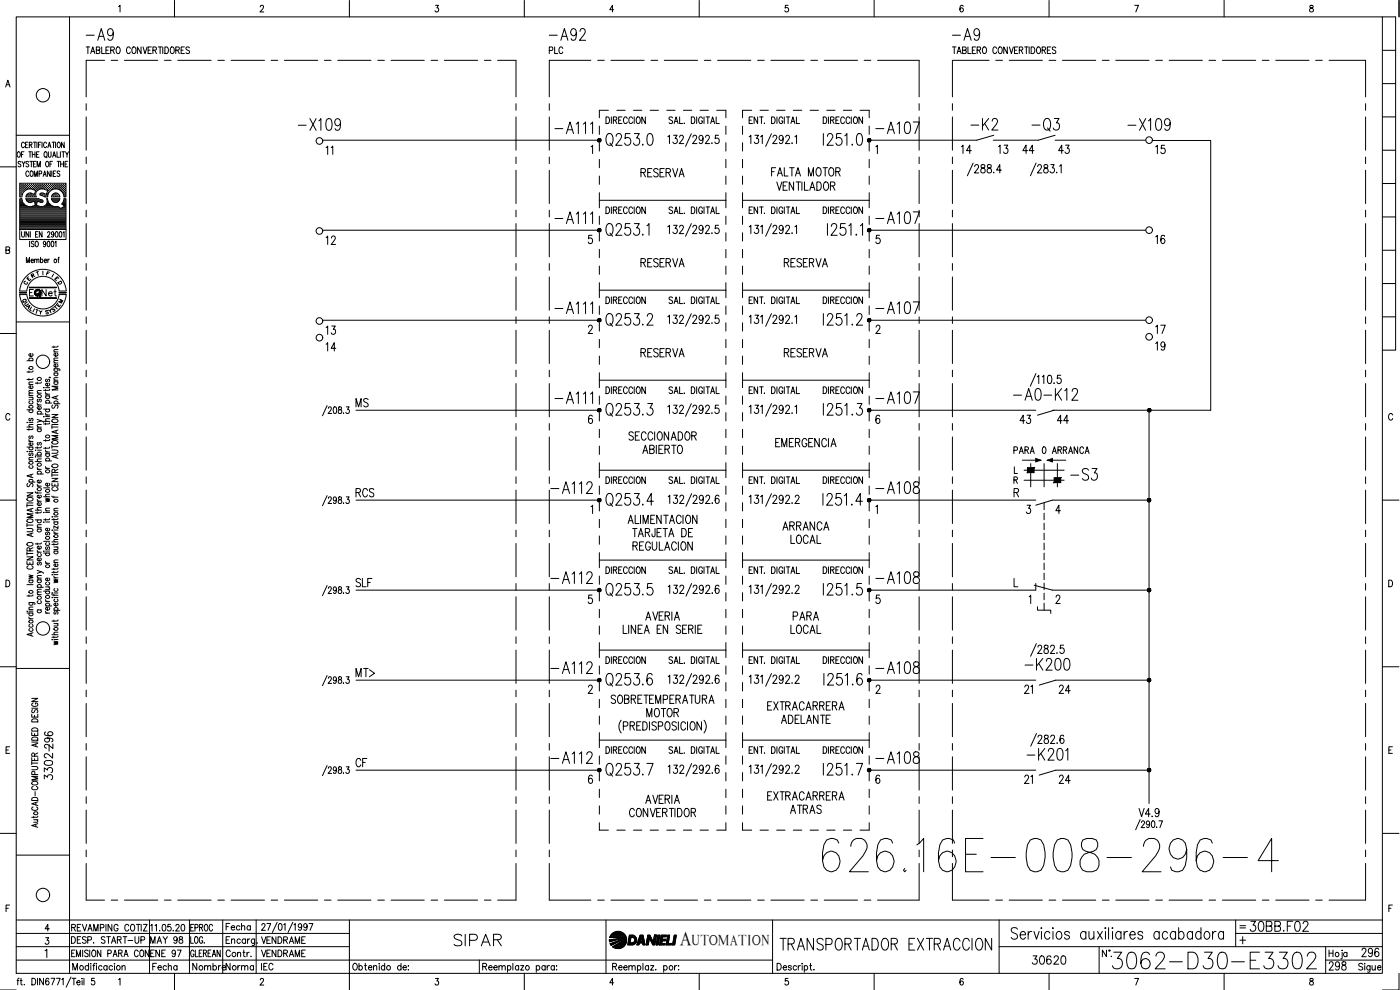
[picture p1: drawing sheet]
<svg xmlns="http://www.w3.org/2000/svg" width="420mm" height="297mm" viewBox="0 0 420 297" stroke-linecap="round" stroke-linejoin="round" font-family="sans-serif">
<defs><g id="words">
<text font-size="15" x="245.5" y="262.8">626.16E-008-296-4</text>
<text font-size="8.8" x="332.7" y="291.7">3062-D30-E3302</text>
<g font-size="7.5">
<text x="308.3" y="40.6">-Q3</text>
<text x="180.6" y="45.2">Q253.0</text>
<text x="180.6" y="99.1">Q253.2</text>
<text x="180.6" y="126.3">Q253.3</text>
<text x="180.6" y="153.1">Q253.4</text>
<text x="180.6" y="180.3">Q253.5</text>
<text x="180.6" y="207.1">Q253.6</text>
<text x="180.6" y="234.2">Q253.7</text>
</g>
<g font-size="7.1">
<text x="24.7" y="13.4">-A9</text>
<text x="163.7" y="13.4">-A92</text>
<text x="284.7" y="13.4">-A9</text>
<text x="88.2" y="40.2">-X109</text>
<text x="165.5" y="41.3">-A111</text>
<text x="261.8" y="41.3">-A107</text>
<text x="290" y="40.2">-K2</text>
<text x="337.3" y="40.2">-X109</text>
<text x="165.5" y="68.4">-A111</text>
<text x="261.8" y="68.4">-A107</text>
<text x="165.5" y="95.2">-A111</text>
<text x="261.8" y="95.2">-A107</text>
<text x="165.5" y="122.4">-A111</text>
<text x="261.8" y="122.4">-A107</text>
<text x="303" y="121.4">-A0-K12</text>
<text x="164" y="149.2">-A112</text>
<text x="261.8" y="149.2">-A108</text>
<text x="320" y="145.3">-S3</text>
<text x="164" y="176.4">-A112</text>
<text x="261.8" y="176.4">-A108</text>
<text x="164" y="203.2">-A112</text>
<text x="261.8" y="203.2">-A108</text>
<text x="306.6" y="202.1">-K200</text>
<text x="164" y="230.4">-A112</text>
<text x="261.8" y="230.4">-A108</text>
<text x="306.9" y="229.3">-K201</text>
<text x="135.1" y="285">SIPAR</text>
<text x="232.8" y="286.5">TRANSPORTADOR EXTRACCION</text>
</g>
<text font-size="6.6" x="373.9" y="280.8">30BB.F02</text>
<g font-size="6.2">
<text x="105.5" y="123.5">MS</text>
<text x="105.5" y="177.4">SLF</text>
<text x="16.9" y="225.8" transform="rotate(-90 16.9 225.8)">296</text>
<text x="308.7" y="290.7">30620</text>
<text x="397.6" y="292.5">298</text>
</g>
<text font-size="5.9" x="204" y="283.5">A</text>
<g font-size="5.7">
<text x="287.2" y="47.3">14</text>
<text x="298.4" y="47.3">13</text>
<text x="305.9" y="47.3">44</text>
<text x="316.4" y="47.3">43</text>
<text x="345.7" y="47.3">15</text>
<text x="191.2" y="54.3">RESERVA</text>
<text x="96.7" y="74.4">12</text>
<text x="345.7" y="74.4">16</text>
<text x="191.2" y="81.1">RESERVA</text>
<text x="234.2" y="81.1">RESERVA</text>
<text x="96.7" y="101.6">13</text>
<text x="345.7" y="101.2">17</text>
<text x="96.7" y="106.5">14</text>
<text x="345.7" y="106.2">19</text>
<text x="191.2" y="108.3">RESERVA</text>
<text x="234.2" y="108.3">RESERVA</text>
<text x="304.8" y="128.4">43</text>
<text x="316.1" y="128.4">44</text>
<text x="105.5" y="150.3">RCS</text>
<text x="233.9" y="160.2">ARRANCA</text>
<text x="236" y="164.4">LOCAL</text>
<text x="236" y="191.2">LOCAL</text>
<text x="236.7" y="187.3">PARA</text>
<text x="105.5" y="204.3">MT&gt;</text>
<text x="306.2" y="209.2">21</text>
<text x="316.4" y="209.2">24</text>
<text x="182" y="212.4">SOBRETEMPERATURA</text>
<text x="229.3" y="214.1">EXTRACARRERA</text>
<text x="193" y="216.3">MOTOR</text>
<text x="233.2" y="218.4">ADELANTE</text>
<text x="105.5" y="231.4">CF</text>
<text x="16.6" y="235.3" transform="rotate(-90 16.6 235.3)">3302-</text>
<text x="306.2" y="236.4">21</text>
<text x="316.4" y="236.4">24</text>
<text x="229.3" y="241.3">EXTRACARRERA</text>
<text x="236" y="245.2">ATRAS</text>
<text x="407.5" y="288.2">296</text>
</g>
<g font-size="5.3">
<text x="163.7" y="17.3">PLC</text>
<text x="100.9" y="47.6" transform="rotate(-90 100.9 47.6)">11</text>
<text x="303" y="137.2">PARA</text>
<text x="44.1" y="284.3">MAY 98</text>
<text x="56.8" y="292.5">Nombre</text>
<text x="66.7" y="292.5">Norma</text>
</g>
<g font-size="4.9">
<text x="11.3" y="90">Net</text>
<text x="66.7" y="280.1">Fecha</text>
<text x="44.1" y="288.2">ENE 97</text>
<text x="77.3" y="288.2">VENDRAME</text>
<text x="77.3" y="292.1">IEC</text>
</g>
<text font-size="4.4" x="207.6" y="283.5">UTOMATION</text>
<g font-size="4">
<text x="6.7" y="85.4">E</text>
<text x="16.2" y="86.4">D</text>
<text x="5.6" y="92.1">Q</text>
<text x="6.3" y="92.8">U</text>
<text x="6.7" y="93.8">A</text>
<text x="14.1" y="94.5">S</text>
<text x="14.8" y="93.8">T</text>
<text x="16.2" y="92.1">M</text>
</g>
<g font-size="3.5">
<text x="12.7" y="83.6">F</text>
<text x="6" y="86.4">C</text>
<text x="370.8" y="279.8">=</text>
</g>
</g></defs>
<!-- layer: DCA_A3E2|CART -->
<g fill="none" stroke="#000" stroke-width=".3">
<path d="M4.9 5.1h410v286.9h-410zM20.9 5.1v286.9M35.6 2l.4-.4v2M52.4 .1v5M78.1 2.1l.3-.5 .6 .1 .1 .3-.2 .7-.9 .9h1.2M104.9 .1v5M130.7 1.6h.9l-.5 .8a.59 .59 0 0 1 .5 .9 .59 .59 0 0 1-1-.1M157.4 .1v5M184.2 2.9h-1.2l.8-1.3v2M209.8 .1v5M236.5 1.6h-.8l-.1 .8a.63 .63 0 0 1 1 .1 .63 .63 0 0 1-.2 .9 .63 .63 0 0 1-.9-.2M262.3 .1v5"/>
<path d="M289.1 1.9l-.4-.3a1.12 1.12 0 0 0-.1 2 .56 .56 0 0 0 .6-.5 .56 .56 0 0 0-.5-.6 .56 .56 0 0 0-.6 .4M314.8 .1v5M340.5 1.6h1.2l-.8 2M367.4 .1v5M393.2 1.7v.6a.72 .72 0 0 1 .9 .4 .72 .72 0 0 1-.4 .9 .64 .64 0 0 1-.7-.7 .64 .64 0 0 1 .8-.5l.3-.3-.1-.4zM414.9 5.1h3.9v100h-3.9M414.9 15.1h3.9M419.9 .1v5M1.7 26.1l.7-2 .6 2M1.9 25.4h.9M414.9 35.1h3.9M414.9 25.1h3.9"/>
<path d="M0 50.1h4.9M4.9 40.6h16M5.4 45.6l.1-.1a.86 .86 0 0 1 .6 .9 .86 .86 0 0 1-.6 .8 1.09 1.09 0 0 1-.1-1.6zM6 56.9h.1M6 56.3h.1M6 55.7h.1M6 57.6h.1M6 58.2h.1M6 58.8h.1M6 59.8h.4M6.2 57.2h.1M6.2 56.6h.1"/>
<path d="M6.2 56h.1M6.2 55.3h.1M6.2 57.9h.1M6.2 58.5h.1M6.3 48.7l-.3-.3-.6 .3 .1 .4 .8 .5-.3 .5-.6-.3M6.3 55.2v.2M6.3 55.9v.1M6.3 56.5v.2M6.3 57.1v.2M6.3 57.8v.1M6.3 58.4v.2M6.4 46.3h.5"/>
<path d="M6.5 59.6h-.6v9.3h13.9v-9.3h-.6M6.5 56.9h.2M6.5 56.3h.2M6.5 55.7h.2M6.5 57.6h.2M6.5 58.2h.1M6.6 59.6l.2 .7M6.6 48.4l.5 .8 .4-.8M6.6 55.6v.1M6.6 56.2v.2M6.6 56.8v.2M6.6 57.5v.1"/>
<path d="M6.6 58.1v.2M6.8 58.3l-.2 .8M6.9 57.2h.1M6.9 56.6h.1M6.9 56h.1M6.9 55.3h.1M6.9 55.2v.2M6.9 55.9v.1M6.9 56.5v.2M6.9 57.1v.2M7.1 49.2v.9M7.2 56.9h.1"/>
<path d="M7.2 56.3h.1M7.2 55.7h.1M7.2 45.5h-.8v1.7M7.2 55.6v.1M7.2 56.2v.2M7.2 56.8v.2M7.3 43a.47 .47 0 0 0-.6-.3 .47 .47 0 0 0-.3 .6v.4a.47 .47 0 0 0 .3 .6 .47 .47 0 0 0 .6-.4M7.5 56.6h.1M7.5 56h.1M7.5 55.3h.1M7.6 55.2v.2M7.6 55.9v.1"/>
<path d="M7.6 56.5v.2M7.7 43.5h.4M7.7 59.1h3.2M7.7 59.6h3.8M7.8 56.9h.1M7.8 56.3h.2M7.8 55.7h.2M7.8 59.6l.1 .3M7.8 59.9l.3 .5M7.9 55.6v.1M7.9 56.2v.2M7.9 56.8v.1"/>
<path d="M7.9 58.8h.1M7.9 59.8h3.7M8.1 56.6h.2M8.1 56h.2M8.1 55.3h.2M8.1 58.5h.2M8.1 58.3l-.3 .8M8.2 55.2v.2M8.2 55.9v.1M8.2 56.5v.2M8.2 58.4v.2M8.4 42.7h-.7v1.6h.7"/>
<path d="M8.4 56.3h.2M8.4 55.7h.2M8.4 58.8h.2M8.5 58.2h.1M8.5 55.6v.1M8.5 56.2v.2M8.5 58.2v.1M8.5 58.7v.2M8.6 48.7l-.5-.3-.3 .3v.3a.7 .7 0 0 1 .7 1l-.4 .1-.3-.3M8.6 51.7l-.3-.4a.86 .86 0 0 0-.6 .8 .86 .86 0 0 0 .6 .8l.3-.3M8.6 45.5h.8M8.8 56.6h.1"/>
<path d="M8.8 56h.1M8.8 55.3h.1M8.8 58.5h.1M8.8 43.5l.7-.1 .1-.6-.8-.1v1.6M8.8 55.2v.2M8.8 55.9v.1M8.8 56.5v.1M8.8 58.4v.2M9 48.4h.8M9 45.5v1.7M9.1 56.3h.1M9.1 55.7h.1"/>
<path d="M9.1 58.2h.1M9.1 58.8h.1M9.1 55.6v.1M9.1 56.2v.2M9.1 58.1v.2M9.1 58.7v.2M9.2 43.5l.4 .8M9.2 51.4l.2-.1a.86 .86 0 0 1 .6 .8 .86 .86 0 0 1-.6 .8 1.2 1.2 0 0 1-.2-1.5zM9.4 58l-.7-.1-.6 .4M9.4 48.4v1.7M9.4 56.6h.1M9.4 56h.1"/>
<path d="M9.4 55.3h.1M9.4 58.5h.1M9.5 55.2v.2M9.5 55.9v.1M9.5 56.5v.1M9.5 58.4v.2M9.7 46.3h.8M9.7 45.5v1.7M9.7 56.3h.2M9.7 55.7h.2M9.7 58.8h.2M9.7 56.8l1 .3-.4 1.2-.9-.3"/>
<path d="M9.8 56.8a2.52 2.52 0 0 0-3.1 1.5M9.8 55.6v.1M9.8 56.2v.2M9.8 58.2v.1M9.8 58.7v.2M10 42.7h.8M10 49.2h.5M10 56.6h.2M10 56h.2M10 55.3h.2M10 58.5h.2M10.1 55.2v.2"/>
<path d="M10.1 55.9v.1M10.1 56.5v.2M10.1 58.4v.2M10.3 52.9v-1.6l.5 1.6 .4-1.6v1.6M10.3 56.9h.2M10.3 56.3h.2M10.3 55.7h.2M10.3 58.8h.2M10.4 55.6v.1M10.4 56.2v.2M10.4 56.8v.1M10.4 58.7v.2"/>
<path d="M10.5 42.7v1.6M10.5 58.2h.1M10.5 45.5v1.7M10.7 56.6h.1M10.7 56h.1M10.7 55.3h.1M10.8 57.2h.1M10.8 55.2v.2M10.8 55.9v.1M10.8 56.5v.2M10.8 48.4h-.8v1.7h.8M11 46.3h.4"/>
<path d="M11 56.9h.1M11 56.3h.1M11 55.7h.1M11 55.6v.1M11 56.2v.2M11 56.8v.2M11.1 42.7v1.6M11.1 50.1v-1.7l.5 1.7 .5-1.7v1.7M11.3 56.6h.1M11.3 56h.1M11.3 55.3h.1M11.4 55.2v.2"/>
<path d="M11.4 55.9v.1M11.4 56.5v.2M11.5 59.6l1.4 .5v.5l-.3 .1M11.6 43.5h.4M11.6 56.3h.2M11.6 55.7h.2M11.7 55.6v.1M11.7 56.2v.2M11.7 45.5h-.7v1.7h.7M11.7 52.1h.7l.1-.6-.8-.2v1.6M11.9 56.6h.2M11.9 56h.2"/>
<path d="M11.9 55.3h.2M12 55.2v.2M12 55.9v.1M12 56.5v.2M12.2 56.3h.2M12.2 55.7h.2M12.2 58.2h.2M12.3 42.7h-.7v1.6M12.3 55.6v.1M12.3 56.2v.2M12.3 58.1v.2M12.6 56h.1"/>
<path d="M12.6 55.3h.1M12.6 58.5h.1M12.6 42.7v1.6M12.7 56.5l-.1 .1M12.7 55.2v.2M12.7 55.9v.1M12.7 58.4v.2M12.9 56.3h.1M12.9 55.7h.1M12.9 58.2h.1M13 52.9l.4-1.6 .5 1.6M13 55.6v.1"/>
<path d="M13 56.2v.2M13 58.1v.2M13 58h-.8M13.1 52.4h.6M13.2 56.6h.1M13.2 56h.1M13.2 55.3h.1M13.2 58.5h.1M13.3 55.2v.2M13.3 55.9v.1M13.3 56.5v.2M13.3 58.4v.2"/>
<path d="M13.4 56.8a1.79 1.79 0 0 0-2 .3 1.79 1.79 0 0 0-.5 2M13.4 56.8l.9 .3-.4 1.2-.9-.3M13.5 56.3h.2M13.5 55.7h.2M13.5 58.8h.2M13.5 45.5a.86 .86 0 0 1 .7 .9 .86 .86 0 0 1-.7 .8 1.14 1.14 0 0 1 0-1.7zM13.6 55.6v.1M13.6 56.2v.2M13.6 58.7v.2M13.8 46.9l.3 .5M13.8 56.6h.2M13.8 56h.2"/>
<path d="M13.8 55.3h.2M13.8 58.5h.2M13.9 48.5l.2-.1a.86 .86 0 0 1 .6 .8 .86 .86 0 0 1-.6 .9 1.09 1.09 0 0 1-.2-1.6zM13.9 55.2v.2M13.9 55.9v.1M13.9 56.5v.2M13.9 58.4v.2M14 43l-.3-.3a.86 .86 0 0 0-.6 .8 .86 .86 0 0 0 .6 .8l.3-.4M14 59.6h.2M14 59.6a1.69 1.69 0 0 1-.4 2 1.69 1.69 0 0 1-1.9 .2l-.8-.2 .3-1.2 1.4 .4M14.1 58.8h.1M14.1 56.9h.2"/>
<path d="M14.1 56.3h.2M14.1 55.7h.2M14.1 58.2h.2M14.2 55.6v.1M14.2 56.2v.2M14.2 56.8v.2M14.2 58.1v.2M14.2 59.6l.2 .7M14.3 57.6h.1M14.4 44.3l.4-1.6 .5 1.6M14.5 57.2h.1M14.5 56.6h.1"/>
<path d="M14.5 56h.1M14.5 55.3h.1M14.5 45.5l.1 1.4 .3 .3 .4-.3v-1.4M14.5 43.8h.6M14.6 57.8l-.1 .1M14.6 55.2v.2M14.6 55.9v.1M14.6 56.5v.2M14.6 57.1v.2M14.8 56.9h.1M14.8 56.3h.1M14.8 55.7h.1"/>
<path d="M14.9 55.6v.1M14.9 56.2v.2M14.9 56.8v.2M15 49.2h.5M15.1 51.3v1.6l-.9-1.6v1.6M15.1 56.6h.1M15.1 56h.1M15.1 55.3h.1M15.2 55.2v.2M15.2 55.9v.1M15.2 56.5v.2M15.4 56.3h.2"/>
<path d="M15.4 55.7h.2M15.5 59.6h2.4M15.5 59.6l.1 .3M15.5 55.6v.1M15.5 56.2v.2M15.5 56.8l-.1 .1M15.5 51.3v1.6M15.5 59.9a1.23 1.23 0 0 0 1.2 .9 1.23 1.23 0 0 0 1.2-.9M15.6 59.8h2.2M15.6 42.7h.9M15.7 48.4h-.7v1.7M15.7 56.6h.2"/>
<path d="M15.7 56h.2M15.7 55.3h.2M15.8 47.2l.5-1.7 .5 1.7M15.8 55.2v.2M15.8 55.9v.1M15.8 56.5v.2M15.8 58.3a1.22 1.22 0 0 1 1.4-.3 1.22 1.22 0 0 1 .8 1.1h-2.5zM15.9 58.5l-.1 .1M16 46.6h.6M16 52.1h.5M16 42.7v1.6M16 56.3h.2"/>
<path d="M16 55.7h.2M16 58.8h.2M16.1 55.6v.1M16.1 56.2v.2M16.1 58.2v.1M16.1 58.7v.2M16.2 58.2h.1M16.4 56.6h.1M16.4 56h.1M16.4 55.3h.1M16.4 58.5h.1M16.5 55.2v.2"/>
<path d="M16.5 55.9v.1M16.5 56.5v.1M16.5 58.4v.2M16.7 42.7v1.6M16.7 56.3h.1M16.7 55.7h.1M16.7 58.2h.1M16.7 58.8h.1M16.8 51.3h-.8v1.6h.8M16.8 55.6v.1M16.8 56.2v.2M16.8 58.1v.2"/>
<path d="M16.8 58.7v.2M17 56.6h.1M17 56h.1M17 55.3h.1M17 58.5h.1M17.1 45.5v1.7h.7M17.1 55.2v.2M17.1 55.9v.1M17.1 56.5v.1M17.1 58.4v.2M17.1 48.4h.9M17.3 56.3h.2"/>
<path d="M17.3 55.7h.2M17.3 58.8h.2M17.4 42.7h.1a.86 .86 0 0 1 .6 .8 .86 .86 0 0 1-.6 .8 1.09 1.09 0 0 1-.1-1.6zM17.4 55.6v.1M17.4 56.2v.2M17.4 58.7v.2M17.6 48.4v1.7M17.7 56.6h.1M17.7 56h.1M17.7 55.3h.1M17.7 56.9l.8 .6M17.7 56.9a2.53 2.53 0 0 0-3.5 2.2h-.7l-1.4-.6-.1-.3 .2-.2"/>
<path d="M17.7 55.2v.2M17.7 55.9v.1M17.7 56.5v.2M17.9 51.5a.41 .41 0 0 0-.6-.2 .41 .41 0 0 0 .1 .7l.3 .1a.43 .43 0 0 1 .1 .7 .43 .43 0 0 1-.7-.1M17.9 56.9h.2M17.9 56.3h.2M17.9 55.7h.2M18 59.6l-.1 .3M18 55.6v.1M18 56.2v.2M18 56.8v.2M18.1 45.5v1.7"/>
<path d="M18.2 49.2h.8M18.2 48.4v1.7M18.3 56.6h.1M18.3 56h.1M18.3 55.3h.1M18.4 57.2h.1M18.4 55.2v.2M18.4 55.9v.1M18.4 56.5v.2M18.4 57.1v.1M18.5 57.5l.7 1.6h.6v-4.1h-13.9v4.1h.6M18.6 45.5h.8"/>
<path d="M18.6 56.9h.2M18.6 56.3h.2M18.6 55.7h.2M18.7 57.5l.1 .1M18.7 55.6v.1M18.7 56.2v.2M18.7 56.8v.2M18.9 57.2h.1M18.9 56.6h.1M18.9 56h.1M18.9 55.3h.1M18.9 57.9h.1"/>
<path d="M19 45.5v1.7M19 55.2v.2M19 55.9v.1M19 56.5v.2M19 57.1v.2M19 57.8v.1M19 48.4v1.7M19.2 59.6l-.2 .7M19.2 56.9h.2M19.2 56.3h.2M19.2 55.7h.2M19.2 57.6h.2"/>
<path d="M19.2 58.2h.2M19.3 42.7v1.6l-.8-1.6v1.6M19.3 58.8h.1M19.3 55.6v.1M19.3 56.2v.2M19.3 56.8v.2M19.3 57.5v.1M19.3 58.1v.2M19.3 58.7v.2M19.3 59.8h.4M19.5 49.2h.5M19.6 57.2h.1"/>
<path d="M19.6 56.6h.1M19.6 56h.1M19.6 55.3h.1M19.6 57.9h.1M19.6 58.5h.1M19.6 45.5l.5 .8 .5-.8M19.6 55.2v.2M19.6 55.9v.1M19.6 56.5v.2M19.6 57.1v.2M19.6 57.8v.1M19.6 58.4v.2"/>
<path d="M20.1 46.3v.9M20.3 48.4h-.8v1.7h.8M414.9 55.1h3.9M414.9 45.1h3.9M1.8 75l1-.1 .1-.2-.1-.5-1-.1v2l1-.2 .1-.5-.4-.4M5.9 68.9v3h13.9v-3M6 64.5h13.7M6 64.2h13.7M6 63.9h13.7M6 63.6h13.7M6 63.3h13.7M6 62.9h13.7"/>
<path d="M6 62.6h12.1M6 62.3h11.7M6 62h2.3M6 61.7h1.6M6 61.4h1.2M6 61h.9M6 60.7h.7M6 60.4h.6M6 60.1h.5M6 64.8h13.7M6 65.2h13.7M6 65.5h13.7"/>
<path d="M6 65.8h13.7M6 66.1h13.7M6 66.4h13.7M6 66.7h13.7M6 67.1h13.7M6 67.4h13.7M6 67.7h13.7M6 68h13.7M6 68.4h13.7M6 68.7h13.7M6.5 69.5v1.2l.4 .4 .4-.2v-1.4M6.7 60.4l.2 .4a2.5 2.5 0 0 0 2.9 1.1l.8-.3-.3-1.2-1.3 .4-.9-.4"/>
<path d="M7.9 78.8v-1.6l.5 1.6 .4-1.6v1.6M8 60.1h4.5M8.3 60.4h1.7M8.6 69.5v1.6l-.8-1.6v1.6M8.9 72.4v1.6M9.1 69.5v1.6M9.3 78.2h.7l-.1-.4a.5 .5 0 0 0-.6 .5 .5 .5 0 0 0 .6 .5l.1-.2M9.7 62h2.1M10.2 72.6a.41 .41 0 0 0-.7-.2 .41 .41 0 0 0 .1 .7l.5 .2a.43 .43 0 0 1-.1 .7 .43 .43 0 0 1-.6-.2M10.4 78l.1-.2h.5v1M10.4 77.8v1M10.4 60.4h.7"/>
<path d="M10.5 60.7h.5M10.6 61h.3M10.6 61.7h.3M10.7 61.4h.2M10.7 70.3h.4M10.8 72.5l.1-.1a.86 .86 0 0 1 .6 .8 .86 .86 0 0 1-.6 .8 1.09 1.09 0 0 1-.1-1.5zM11 78l.2-.2h.4l.1 1M11.4 69.5h-.7v1.6h.7M11.6 60.4h1.2M12.1 78l.2-.2a.5 .5 0 0 1 .6 .5 .5 .5 0 0 1-.6 .5l-.2-.2M12.1 77.2v1.6M12.6 69.5v1.6l-.8-1.6v1.6"/>
<path d="M13.2 62h2.8M13.3 78.2h.7l-.2-.4a.5 .5 0 0 0-.6 .5 .5 .5 0 0 0 .6 .5l.2-.2M13.7 61.7h1.6M13.8 72.9l-.3 .4a.44 .44 0 0 1-.5-.4 .44 .44 0 0 1 .5-.4l.3 .4-.1 .8-.3 .3-.4-.2M14 61.4h.9M14.1 61h.5M14.2 60.7h.2M14.3 69.9a.38 .38 0 0 1 .5-.4 .38 .38 0 0 1 .1 .6l-.7 1h.8M14.3 60.4h.1M14.4 72.5l.1-.1a.96 .96 0 0 1 0 1.6l-.4-.7zM14.4 77.8v1M14.4 60.4l.2 .4a2.94 2.94 0 0 0 3 1.2l.6 .6 1.1-.6"/>
<path d="M14.8 77.8h-.3l-.1 .4M15.5 72.5l.2-.1a.96 .96 0 0 1 0 1.6l-.4-.7zM15.7 60.1h2M16 60.4h1.4M16.2 70l-.2 .4a.45 .45 0 0 1-.6-.4 .45 .45 0 0 1 .6-.4l.2 .4-.2 1.1-.5-.2M16.5 72.7l.3-.3v1.6M16.8 69.6l.1-.1a.96 .96 0 0 1 0 1.6l-.3-.7zM17.4 77.8h.3M17.8 77.2h-.2l-.1 1.6M17.9 69.6l.2-.1a.96 .96 0 0 1 0 1.6l-.4-.7zM18.2 62.6h1.5M18.5 61.2l.8 .7"/>
<path d="M18.8 61h.9M18.8 62.3h.9M18.8 61.4h.9M18.9 69.8l.3-.3v1.6M19 60.7h.7M19 60.4l-.5 .8M19.1 61.7h.6M19.1 60.4h.6M19.2 60.1h.5M19.4 62h.3M414.9 75.1h3.9M414.9 65.1h3.9"/>
<path d="M4.9 96.6h16M5.9 87.3a7 7 0 0 1 7-6.5 7 7 0 0 1 7 6.5M5.9 88.3a7 7 0 0 0 7 6.5 7 7 0 0 0 7-6.5M8 87.3a4.9 4.9 0 0 1 4.9-4.4 4.9 4.9 0 0 1 4.9 4.4M8 88.3a4.9 4.9 0 0 0 4.9 4.4 4.9 4.9 0 0 0 4.9-4.4M8.8 86.2h8.1v.1h-8.1M8.8 89.3h8.1v.2h-8.1zM8.9 86.3h7.9M8.9 89.4h7.9M10 86.9h-1.2v1.9M10.8 92.9l.7 .2M11.9 93.2l.3 .5 .4-.4"/>
<path d="M12.2 93.7l-.1 .6M414.9 95.1h3.9M414.9 85.1h3.9M0 100.1h4.9M8.1 108.2h1.8M8.7 111.3v.5M8.7 113.6v.5M8.7 119.2h1.2M8.7 118.6h1.2M8.7 115.4h1.2M9 108.2l-.2-.1a.55 .55 0 0 1 .5-.7 .55 .55 0 0 1 .5 .7l-.1 .1M9.6 119.2l.3 .3-.1 .4-1.1 .1"/>
<path d="M9.7 115.8l.1 .1a.53 .53 0 0 1-.5 .7 .53 .53 0 0 1-.5-.7l.4-.1v.8M9.7 106.1l.1 .1a.52 .52 0 0 1-.5 .7 .52 .52 0 0 1-.5-.7l.4-.1v.8M9.9 117.9l-1.1 .1-.1 .3 .4 .3M9.9 117.2h-1.1l-.1 .3 .4 .4M9.9 114.6l-1.1 .1-.1 .3 .4 .4M9.9 113.5l-.3 .4h-1.5M9.9 111.2l-.3 .4h-1.5M11.2 114.7v.5M11.2 118h1.2M11.5 119.8l-.3 .3 .1 .4h.3l.3-.7h.2l.3 .3-.3 .5M12.4 117.2h-1.1l-.1 .4 .4 .4M12.4 114.6l-.3 .4h-1.5"/>
<path d="M13.1 116.3h.2zM13.7 117.7l.1 .4 .4 .2M13.7 116.9v.4M13.7 118.8h1.2M13.7 118.3h1.2M13.7 116.3h1.2M14 118.8l-.2 .1a.53 .53 0 0 0 .5 .7 .53 .53 0 0 0 .3-.8M14 113.8l-.3 .2 .1 .5h.3l.3-.7h.2l.3 .2-.3 .5M14.6 115l.2 .1a.56 .56 0 0 1-.5 .7 .56 .56 0 0 1-.5-.7l.4-.1v.8M14.8 113.2v.2v-.2l.4 .2M14.9 116.8l-.1 .3h-1.7M16.2 110.6l1.6 .1 .1 .5"/>
<path d="M16.2 103.8v.5M16.2 114.5h1.2M16.2 114.1h1.2M16.2 111.9h1.2M16.2 108.9h1.2M16.2 105.6h1.2M16.5 114.5l-.2 .2a.53 .53 0 0 0 .5 .7 .53 .53 0 0 0 .5-.7l-.2-.2M16.5 111.9l-.2 .2a.51 .51 0 0 0 .6 .7 .51 .51 0 0 0 .2-.9M16.5 110.6a.54 .54 0 0 0 0 .9 .54 .54 0 0 0 .8-.3l.1-.3-.3-.3M16.8 118.9v.7M17.1 109.3l.2 .2a.53 .53 0 0 1-.5 .6 .53 .53 0 0 1-.5-.6l.4-.2v.8M17.1 106l.2 .2a.54 .54 0 0 1-.5 .7 .54 .54 0 0 1-.5-.7l.4-.2v.9"/>
<path d="M17.4 118.7l-1.8 .6 1.8 .5M17.4 115.9h-1.8l1.8 .5-1.8 .6h1.8M17.4 113.3l-1.1 .1-.1 .3 .4 .4M17.4 108.1l-1.1 .1-.1 .4 .4 .3M17.4 107.4l-1.1 .1-.1 .3 .4 .3M17.4 104.9h-1.1l-.1 .4 .4 .3M17.4 103.8l-.3 .3h-1.5M3 124.5a.63 .63 0 0 0-.8-.4 .63 .63 0 0 0-.5 .7v.5a.63 .63 0 0 0 .5 .7 .63 .63 0 0 0 .8-.4M8.1 135.5h.2zM8.1 126.7h.2zM8.1 128.1h1.8M8.1 134.1h1.8"/>
<path d="M8.1 123h1.8M8.7 131.9l.1 .3 .4 .2M8.7 128.6v.5M8.7 138h1.2M8.7 135.5h1.2M8.7 132.4h1.2M8.7 126.7h1.2M9 139.7l-.2 .2a.55 .55 0 0 0 .5 .6 .55 .55 0 0 0 .5-.6l-.1-.2M9 135.9l-.3 .3 .1 .4h.3l.3-.6 .3-.1 .2 .3-.2 .5M9 134.1l-.2 .2a.52 .52 0 0 0 .6 .7 .52 .52 0 0 0 .3-.9M9 130.8l-.3 .2 .1 .5h.3l.3-.6 .3-.1 .2 .2-.2 .6M9 125.5l-.3 .3 .1 .4h.3l.3-.6 .3-.1 .2 .3-.2 .5"/>
<path d="M9 123l-.2 .1a.52 .52 0 0 0 .6 .7 .52 .52 0 0 0 .3-.8M9 120.4l-.2 .1a.55 .55 0 0 0 .5 .7 .55 .55 0 0 0 .5-.7l-.1-.1M9.7 132.9l.1 .1a.53 .53 0 0 1-.5 .7 .53 .53 0 0 1-.5-.8h.4v.8M9.9 137.2l-1.1 .1-.1 .4 .4 .3M9.9 128.6l-.3 .3h-1.5M9.9 127.4l-1.1 .1-.1 .3 .4 .3M10.6 138.5h1.8M10.6 136.6h1.8M10.7 137.1h.1M10.7 135v.2zM11.2 125.8l1.2 .5-1.2 .4M11.2 120.9l.1 .4 .4 .2"/>
<path d="M11.2 134.1v.5M11.2 137.1h1.2M11.2 135.1h1.2M11.2 128.7h1.2M11.2 128.2h1.2M11.2 124.2h1.8M11.2 121.5h1.2M11.5 136.6l-.2-.2a.54 .54 0 0 1 .6-.7 .54 .54 0 0 1 .2 .9M11.5 132.7l-.3 .3 .1 .5h.3l.3-.7 .2-.1 .3 .3-.3 .5M11.5 128.7a.56 .56 0 0 0 .2 .9 .56 .56 0 0 0 .7-.6l-.3-.3M11.5 124.2l-.2-.1a.54 .54 0 0 1 .6-.8 .54 .54 0 0 1 .2 .9M12.1 121.9a.51 .51 0 0 1 .1 .8 .51 .51 0 0 1-.7 0 .51 .51 0 0 1-.1-.7l.3-.1v.9"/>
<path d="M12.4 137.7l-1.1 .1-.1 .3 .4 .4M12.4 134l-.3 .4h-1.5M12.4 127.4h-1.1l-.1 .4 .4 .4M12.4 126.3l.5 .2 .1 .3M13.1 125h.2zM13.1 126.4h1.8M13.1 122.8h1.8M13.7 140l.1 .3 .4 .2M13.7 135.1l.1 .3 .4 .2M13.7 123.9l.1 .4 .4 .2M13.7 126.9v.5M13.7 131.9v.5"/>
<path d="M13.7 134.2v.5M13.7 138.3h1.8M13.7 136.1h1.2M13.7 135.6h1.2M13.7 125h1.2M13.7 124.5h1.2M13.7 120.9h1.8M14 138.3l-.2-.1a.53 .53 0 0 1 .5-.8 .53 .53 0 0 1 .3 .9M14 136.1l-.2 .2a.53 .53 0 0 0 .5 .7 .53 .53 0 0 0 .3-.9M14 122.8l-.2 .1a.52 .52 0 0 0 .5 .7 .52 .52 0 0 0 .3-.8M14 120.9l-.2-.1a.56 .56 0 0 1 .5-.7 .56 .56 0 0 1 .5 .7l-.2 .1M14.9 134.1l-.1 .3-1.7 .1"/>
<path d="M14.9 131.8l-.3 .4h-1.5M14.9 126.9l-.3 .3h-1.5M14.9 125.6l-1.1 .1-.1 .4 .4 .3M15.6 135h1.3l.5 .5-.1 .3-.4 .2h-1.3M15.6 124.4h1.8l-1.8 .9h1.8M15.6 128.1h1.8M15.6 127.6v1M15.6 133.5v1M15.6 134h1.8M15.6 127.4h1.8M15.7 139.5a.9 .9 0 0 1 1-.3 .9 .9 0 0 1 .6 .9 1.06 1.06 0 0 1-1.7-.5zM15.7 132.4a.9 .9 0 0 1 1-.3 .9 .9 0 0 1 .6 .9 .9 .9 0 0 1-1 .4 .9 .9 0 0 1-.6-1z"/>
<path d="M15.7 126a.9 .9 0 0 1 1-.4 .9 .9 0 0 1 .6 .9 .9 .9 0 0 1-1 .4 .9 .9 0 0 1-.6-.9zM15.8 121.5l-.2 .4 .2 .6 .5-.1 .6-.9 .5 .4-.3 .6M16.2 121.1h1.8M16.5 121.1l-.2-.1a.51 .51 0 0 1 .6-.7 .51 .51 0 0 1 .2 .8M16.8 129.2v.7M16.8 136.6v.7M17.4 136.4l-1.8 .6 1.8 .5M17.4 130.7h-1.8l1.8 .5-1.8 .6h1.8M17.4 129l-1.8 .6 1.8 .5M418 124.5a.63 .63 0 0 0-.8-.4 .63 .63 0 0 0-.5 .7v.5a.63 .63 0 0 0 .5 .7 .63 .63 0 0 0 .8-.4M0 150.1h4.9M8.1 158.6h1.3l.5 .4-.1 .3-.4 .2h-1.3"/>
<path d="M8.1 147.9h1.8l-1.8 .9h1.8M8.1 151.2v.9M8.1 157v1M8.1 157.6h1.8M8.1 151.6h1.8M8.1 150.9h1.8M8.2 155.9a1.05 1.05 0 0 1 1.7 .5 1.01 1.01 0 0 1-1 .4 1.01 1.01 0 0 1-.8-.7zM8.2 149.5a.9 .9 0 0 1 1-.4 .9 .9 0 0 1 .6 1 .9 .9 0 0 1-1 .3 .9 .9 0 0 1-.6-.9zM8.3 145.1l-.2 .3 .2 .6 .5-.1 .3-.6a.48 .48 0 0 1 .7-.2 .48 .48 0 0 1 0 .8l-.1 .1M8.7 144.6h1.8M9 144.6l-.2-.1a.55 .55 0 0 1 .5-.7 .55 .55 0 0 1 .5 .7l-.1 .1M9.3 142.4v.8"/>
<path d="M9.3 152.7v.7M9.9 159.9l-1.8 .6 1.8 .5M9.9 154.2h-1.8l1.8 .5-1.8 .6h1.8M9.9 152.5l-1.8 .6 1.8 .5M9.9 142.2l-1.8 .6 1.8 .5M10.6 147.5l.3 .4h1.5M10.6 156h1.8M10.6 153.1h1.8M11.2 149.8l.1 .3 .4 .3M11.2 145.3l.1 .4 .4 .2M11.2 140.2l.1 .4 .4 .2M11.2 147.6v.5"/>
<path d="M11.2 153.6v.5M11.2 158.7h1.2M11.2 158.2h1.2M11.2 150.4h1.2M11.2 145.9h1.2M11.2 142.2h1.8M11.2 140.8h1.2M11.5 158.7l-.2 .2a.54 .54 0 0 0 .6 .7 .54 .54 0 0 0 .2-.9M11.5 156l-.2 .1a.54 .54 0 0 0 .5 .8 .54 .54 0 0 0 .3-.9M11.5 142.2l-.2-.1a.54 .54 0 0 1 .6-.8 .54 .54 0 0 1 .2 .9M12.1 150.8a.51 .51 0 0 1 .1 .7 .51 .51 0 0 1-.7 .1 .51 .51 0 0 1-.1-.7l.3-.1v.9M12.1 148.6l.2 .1a.56 .56 0 0 1-.5 .7 .56 .56 0 0 1-.5-.7l.4-.1v.8"/>
<path d="M12.1 144a.5 .5 0 0 1 .1 .7 .5 .5 0 0 1-.7 .1 .5 .5 0 0 1-.1-.7l.3-.1v.9M12.4 157.4l-1.1 .1-.1 .4 .4 .3M12.4 153.5l-.3 .4h-1.5M12.4 152.3h-1.1l-.1 .4 .4 .4M13.1 156.6h.2zM13.1 153.7h.2zM13.1 149h1.8M13.1 146.4h1.8M13.7 149.5l1.2 .3-1.2 .2 1.2 .3-1.2 .3M13.7 156.6h1.2M13.7 155.6v.6M13.7 153.7h1.2"/>
<path d="M13.7 153.3h1.2M13.7 140.5h1.2M14 159.7l-.3 .3 .1 .4h.3l.3-.6 .2-.1 .3 .3-.3 .5M14.6 158.5l.2 .1a.55 .55 0 0 1-.5 .7 .55 .55 0 0 1-.5-.7l.4-.1v.8M14.6 145l.2 .1a.53 .53 0 0 1-.5 .7 .53 .53 0 0 1-.4-.8h.3v.8M14.9 155.6l-.3 .3h-1.5M14.9 152.5l-1.1 .1-.1 .3 .4 .4M14.9 148.3l-1.1 .1-.1 .3 .4 .3M15.6 159h.1zM15.6 155.1h.1zM15.6 148.8l.3 .4h1.5M15.6 144.9v.9h1.8v-.9"/>
<path d="M15.6 143.5h1.8l-1.8 1h1.8M15.6 142.5h1.8M15.6 142v1M16 146.2a.55 .55 0 0 0-.4 .7 .55 .55 0 0 0 .7 .4h.4a.54 .54 0 0 0 .7-.4 .54 .54 0 0 0-.4-.7M16.2 159.5l.5 .5M16.2 156.6h1.2M16.2 153.3h1.2M16.2 148.9v.5M16.2 155.6v.5M16.2 159h1.2M16.2 155.1h1.2M16.5 156.6a.54 .54 0 0 0 0 .8 .54 .54 0 0 0 .8-.2l.1-.4-.3-.2"/>
<path d="M16.5 141.8l-.1-.8-.7-.1-.1 .9h1.8M16.5 145.3v.5M17.4 157.8v.8l-1.2-.8v.8M17.4 155.6l-.3 .3h-1.5M17.4 152.5l-1.1 .1-.1 .3 .4 .4M17.4 140.8l-.9 .5M414.9 150.1h5M1.8 174.1a1.01 1.01 0 0 1 1.1 1 1.01 1.01 0 0 1-1.1 1zM8.1 168.4v.9h1.8v-.9M8.1 167.1h1.8l-1.8 .9h1.8M8.1 175.4h1.8M8.1 166.1h1.8"/>
<path d="M8.1 165.6v.9M8.2 163a.9 .9 0 0 1 1-.3 .9 .9 0 0 1 .6 .9 .9 .9 0 0 1-1 .3 .9 .9 0 0 1-.6-.9zM8.5 169.7a.53 .53 0 0 0-.4 .7 .53 .53 0 0 0 .7 .4h.4a.53 .53 0 0 0 .7-.4 .53 .53 0 0 0-.4-.7M8.7 172.5l1.2 .2-1.2 .3 1.2 .3-1.2 .3M8.7 178.5v.5M8.7 174.1h1.2M9 174.1l-.2 .1a.55 .55 0 0 0 .5 .7 .55 .55 0 0 0 .5-.7l-.1-.1M9 165.3l-.2-.8h-.6l-.1 .8h1.8M9 168.8v.5M9.3 160.1v.7M9.9 178.5l-.3 .3h-1.5M9.9 164.3l-.9 .5"/>
<path d="M11.2 171.1l1.2 .5-1.2 .4M11.2 165.1l.1 .4 .4 .2M11.2 178.4h1.2M11.2 176.2h1.8M11.2 174h1.2M11.2 173.5h1.2M11.2 165.7h1.2M11.2 162.9v.5M11.5 176.2l-.2-.1a.56 .56 0 0 1 .5-.7 .56 .56 0 0 1 .5 .7l-.2 .1M11.5 174l-.2 .1a.54 .54 0 0 0 .6 .8 .54 .54 0 0 0 .2-.9M11.5 168.7l-.3 .3 .1 .4h.3l.3-.6 .2-.1 .3 .3-.3 .5M11.5 166.1l-.2 .2a.54 .54 0 0 0 .6 .7 .54 .54 0 0 0 .2-.9"/>
<path d="M12.1 167.4a.51 .51 0 0 1 .1 .7 .51 .51 0 0 1-.7 .1 .51 .51 0 0 1-.1-.7l.3-.1v.9M12.1 163.9a.51 .51 0 0 1 .1 .7 .51 .51 0 0 1-.7 0 .51 .51 0 0 1-.1-.7h.3v.8M12.4 177.6l-1.1 .1-.1 .3 .4 .4M12.4 176.8l-1.1 .1-.1 .4 .4 .3M12.4 172.7h-1.1l-.1 .4 .4 .4M12.4 171.6l.5 .2 .1 .3M12.4 162.8l-.1 .3-1.7 .1M13.1 165.3h.2zM13.1 177.4h1.8M13.1 165.9h1.8M13.1 162.4h1.8M13.7 179.9l.1 .3 .4 .3"/>
<path d="M13.7 168.4l.1 .4 .4 .2M13.7 176.1h1.2M13.7 169h1.2M13.7 165.3h1.2M14 177.4l-.2 .1a.56 .56 0 0 0 .5 .7 .56 .56 0 0 0 .5-.7l-.2-.1M14 174.7l-.2 .1a.56 .56 0 0 0 .5 .7 .56 .56 0 0 0 .5-.7l-.2-.1M14 165.9l-.2 .2a.55 .55 0 0 0 .5 .6 .55 .55 0 0 0 .5-.6l-.2-.2M14 164.1l-.3 .3 .1 .4h.3l.3-.6 .2-.1 .3 .3-.3 .5M14 162.8l-.2 .2a.55 .55 0 0 0 .5 .7 .55 .55 0 0 0 .5-.7l-.2-.2M14.6 176.1l.3 .4-.1 .3-1.1 .1M14.6 173.4l.2 .2a.55 .55 0 0 1-.5 .7 .55 .55 0 0 1-.5-.7l.4-.2v.9M15.6 179.3h.1z"/>
<path d="M15.6 178.3l.3 .3h1.5M15.6 177.9h.1zM15.6 172.4h.1zM15.6 162.6h1.8M16.2 173.8l1.2 .3-1.2 .2 1.2 .3-1.2 .3M16.2 172.8l.5 .6M16.2 165.3h1.2M16.2 163.1v.5M16.2 170.5v.5M16.2 171.4v.5M16.2 178.3v.5M16.2 179.3h1.2"/>
<path d="M16.2 177.9h1.2M16.2 173.4h1.2M16.2 172.4h1.2M16.2 168.8h1.2M16.2 164.1h1.2M16.2 160h1.2M16.5 179.7l-.2 .2a.51 .51 0 0 0 .6 .7 .51 .51 0 0 0 .2-.9M16.5 176.6a.54 .54 0 0 0 0 .9 .54 .54 0 0 0 .8-.3l.1-.3-.3-.3M16.5 165.3l-.2 .2a.52 .52 0 0 0 .5 .7 .52 .52 0 0 0 .3-.9M17.1 164.1l.3 .4-.1 .3-1.1 .1M17.1 169.2a.49 .49 0 0 1 0 .7 .49 .49 0 0 1-.6 0 .49 .49 0 0 1-.1-.7h.3v.8M17.4 171.4l-.3 .3h-1.5"/>
<path d="M17.4 170.4l-.1 .3-1.7 .1M17.4 168l-1.1 .1-.1 .3 .4 .4M17.4 163l-.1 .3-1.7 .1M17.4 161.9h-1.1l-.1 .3 .4 .4M416.8 174.1a1.01 1.01 0 0 1 1.1 1 1.01 1.01 0 0 1-1.1 1zM8.1 183.4h.2zM8.1 183.9h1.8M8.7 185.1l.1 .3 .4 .3M8.7 180.8h1.6l.1 .6M8.7 185.7h1.2M8.7 183.4h1.2M8.7 182.9h1.2"/>
<path d="M9 188.6l-.2 .2a.52 .52 0 0 0 .6 .6 .52 .52 0 0 0 .3-.8M9 187.4l-.2 .1a.56 .56 0 0 0 .5 .7 .56 .56 0 0 0 .5-.7l-.1-.1M9 183.9l-.2 .2a.56 .56 0 0 0 .5 .7 .56 .56 0 0 0 .5-.7l-.1-.2M9 180.8l-.2 .1a.55 .55 0 0 0 .5 .7 .55 .55 0 0 0 .5-.7l-.1-.1M9.3 190v.7M9.9 189.9l-1.8 .5 1.8 .5M9.9 182.1l-1.1 .1-.1 .4 .4 .3M11.2 183h1.2M11.5 183l-.2 .2a.54 .54 0 0 0 .6 .7 .54 .54 0 0 0 .2-.9M11.5 180.2l-.2 .2a.54 .54 0 0 0 .6 .7 .54 .54 0 0 0 .2-.9M13.7 183.4l.1 .4 .4 .2M13.7 184h1.2"/>
<path d="M13.7 181.8h1.8M13.7 180.5h1.2M14 181.8a.56 .56 0 0 1 .2-.9 .56 .56 0 0 1 .7 .6l-.3 .3M14.6 182.2l.2 .2a.53 .53 0 0 1-.5 .7 .53 .53 0 0 1-.4-.8l.3-.1v.9M15.6 191.9h.1zM15.6 190.4h1.8M16.2 192.3l1.2 .3-1.2 .3 1.2 .3-1.2 .2M16.2 191.9h1.2M16.2 186v.5M16.2 190.9v.5M16.2 187.1h1.2M16.2 183.1h1.8"/>
<path d="M16.5 183.5l-.3 .3 .1 .4h.3l.3-.6 .2-.1 .3 .3-.3 .5M16.5 183.1l-.2-.1a.51 .51 0 0 1 .6-.7 .51 .51 0 0 1 .2 .8M17.1 187.1l.3 .3-.1 .4h-1.1M17.1 181l.2 .1a.53 .53 0 0 1-.5 .7 .53 .53 0 0 1-.5-.7l.4-.1v.8M17.4 190.9l-.3 .3h-1.5M17.4 189.7l-1.1 .1-.1 .3 .4 .3M17.4 186l-.3 .3h-1.5M0 200.1h4.9M4.9 200.6h16M414.9 200.1h5M1.8 225h.7M2.9 224.1h-1.1v1.9h1.1"/>
<path d="M416.8 225h.6M417.9 224.1h-1.1v1.9h1.1M0 250h4.9M4.9 256.6h16M414.9 250h5M1.8 272.5h.7M2.9 271.6h-1.1v1.9M4.9 276h410M44.9 276v16M56.9 276v16M66.8 276v16M76.9 276v16"/>
<path d="M104.9 276v21M181.9 276v16M183.9 279.9h3M184.1 279.8h2.6M184.4 279.7h2.1M184.8 279.6h1.3M231.9 276v16M299.8 276v16M370.8 276v8M416.8 272.5h.6M417.9 271.6h-1.1v1.9M0 297h4.9"/>
<path d="M4.9 280.1h100M4.9 284h100M4.9 288.1h227M5.1 294.2h.6M5.8 293.5l-.4 .1-.1 .3v1.6M6.1 294.2h.5M6.3 293.5v1.6l.1 .3 .3 .1M7.3 295.3l.1 .1M9.6 293.5a1.01 1.01 0 0 1 1.1 1 1.01 1.01 0 0 1-1.1 1zM11.3 293.5v2M13 293.5v2l-1.1-2v2M14.6 293.8l-.4-.3a1.12 1.12 0 0 0 .1 2 .56 .56 0 0 0 .5-.5 .56 .56 0 0 0-.5-.6 .56 .56 0 0 0-.6 .4"/>
<path d="M15.3 293.5h1.1l-.8 2M16.9 293.5h1.2l-.8 2M18.5 293.9l.5-.4v2M21.3 293.1l-1.4 3.1M21.6 293.5h1.2M22.2 293.5v2M23.1 294.8h.9v-.4a.57 .57 0 0 0-.8 .1 .57 .57 0 0 0 .1 .8 .57 .57 0 0 0 .7-.1M24.6 293.6h.1M24.6 294.2v1.3M25.2 293.5v2M28.4 293.5h-.9v.9a.61 .61 0 0 1 .9 0 .61 .61 0 0 1-.1 .9 .61 .61 0 0 1-.9-.2M35.6 293.9l.4-.3v2"/>
<path d="M52.4 292v5M78.1 294l.3-.4 .6 .1 .1 .2-.2 .7-.9 1h1.2M130.7 293.6h.9l-.5 .7a.59 .59 0 0 1 .5 .9 .59 .59 0 0 1-1 0M143.8 288.1v3.9M157.4 292v5M182.8 282.1h1.9M182.9 282.5h.3M182.9 282.4h.8M182.9 282.2h1.3M182.9 282.6l-.1-.6 3.1-.4 .2 .2-3.2 .8M183 281.3h4.7M183 282h2.2"/>
<path d="M183 281.2h4.9M183 281h4.8M183.1 283.2l3.2-1.2 .2 .2-3.1 1.5M183.1 283.2h1.3M183.1 283.1l.3 .5M183.1 280.9h4.7M183.2 283.3h.9M183.2 280.7h4.5M183.3 283.4h.6M183.3 280.6h4.3M183.3 283.6h.3M183.4 280.5h4.1"/>
<path d="M183.4 283.1h1.3M183.5 280.4h3.9M183.6 280.2h3.7M183.8 280.1h3.3M183.8 282.9h1.2M183.9 284.1h3.1M184 281.8h1.7M184 284h3.2M184.1 284.3h2.7M184.1 282.8h1.2M184.2 294.9h-1.2l.8-1.3v2M184.2 283.9h3.1"/>
<path d="M184.3 284.4h2.3M184.4 283.7h3.1M184.5 282.6h1M184.7 283.6h2.8M184.7 284.6h1.6M184.9 282.5h.9M184.9 283.4h2.8M185 281.7h1M185.2 283.3h2.5M185.3 282.4h.8M185.4 283.2h2.4M185.6 283.1h2.3"/>
<path d="M185.7 282.2h.7M185.8 281.4h.8M185.8 282.9h2.1M186 282.1h.4M186.1 282.8h1.9M186.1 281.8l1.2-.2-1 .3zM186.2 281.8h.4M186.4 282.6h1.6M186.4 281.7h.6M186.6 282.5h1.4M186.6 282.2h1.4M186.7 282.4h1.3"/>
<path d="M186.8 282.1h1.2M186.8 281.4h.4M186.9 281.6h.2M187 282h1M187.3 281.8h.7M187.5 281.6h.5M187.6 281.7h.4M187.9 281.2l-2 .3-.2-.2h-2.7M187.9 281.2a2.6 2.6 0 0 0-2.5-1.8 2.6 2.6 0 0 0-2.4 1.9M188 281.4a2.64 2.64 0 0 1-1.1 2.8 2.64 2.64 0 0 1-3.1-.1l3-1.7-.2-.2 1.3-.8M188.4 283.4h1.8M188.4 283.3h2"/>
<path d="M188.5 283.1h2.2M188.5 283.2h2.1M188.5 282.8h.6M188.5 282.9h2.3M188.6 282.6h.5M188.6 282.5h.5M188.6 282.4h.6M188.6 282.2h.6M188.6 282.1h.6M188.6 282h.6M188.7 281.8h.6M188.7 281.7h.6"/>
<path d="M188.7 281.6h.6M188.7 281.4h.6M188.8 281.3h1.1a.78 .78 0 0 1 .6 .7 .78 .78 0 0 1-.6 .8M188.8 281.2h2M188.8 281h1.9M188.8 280.9h1.7M188.8 280.7h1.6M188.9 280.6h1.2M189.4 281.3l-.3 1.6h.8M189.9 280.6a1.52 1.52 0 0 1 1.2 1.5 1.52 1.52 0 0 1-1.2 1.4h-1.5l.5-2.9h1M189.9 281.3h1M190.1 282.8h.8"/>
<path d="M190.2 281.4h.8M190.2 282.6h.8M190.3 281.6h.7M190.4 282.5h.6M190.4 281.7h.7M190.5 282.4h.6M190.5 282.2h.6M190.5 282.1h.6M190.5 282h.6M190.5 281.8h.6M191.1 283.4h.7M191.2 283.3h.6"/>
<path d="M191.2 283.2h.7M191.3 283.1h.6M191.3 282.9h2.2M191.3 282.8h2.1M191.4 282.6h2M191.5 282.5h1.9M191.5 282.4h.6M191.6 282.2h.6M191.6 282.1h.6M191.6 282h.6M191.7 281.8h.6M191.7 281.7h.7"/>
<path d="M191.8 281.6h.6M191.8 281.4h.6M191.9 281.3h1.2M191.9 281.2h1.2M191.9 281h1.2M192 280.9h1M192 280.7h1M192.1 280.6h.9M192.1 280.6h.9l.6 2.9h-.6l-.2-.6h-.9l-.2 .6h-.6zM192.5 281.2l.2 1.2h-.6zM192.5 281.4h.7M192.6 281.7h.6"/>
<path d="M192.6 281.6h.6M192.6 281.8h.7M192.7 282.1h.6M192.7 282h.6M192.7 282.2h.6M192.7 282.4h.6M192.9 283.1h.6M192.9 283.2h.6M192.9 283.3h.6M193 283.4h.6M193.9 283.4h.7M194 283.2h.6"/>
<path d="M194 283.3h.6M194 282.9h.6M194 283.1h.6M194.1 282.8h.6M194.1 282.6h.6M194.1 282.5h.6M194.1 282.4h.6M194.1 282.2h.7M194.2 282.1h.6M194.2 282h.6M194.2 281.8h.6M194.2 281.7h.7"/>
<path d="M194.3 281.6h.6M194.3 281.4h1.2M194.3 281.3h1.1M194.3 281.2h1M194.4 281h.8M194.4 280.9h.8M194.4 280.7h.7M195 281.6h.5M195 281.7h.6M195.1 280.6h-.7l-.5 2.9M195.1 281.8h.6M195.2 282h.5"/>
<path d="M195.2 282.1h.6M195.3 282.2h.5M195.4 282.4h.5M195.4 282.5h.6M195.5 282.6h1.2M195.6 282.8h1.1M195.6 282.9h1M195.7 283.1h.9M195.7 283.2h.9M195.8 283.3h.8M195.9 283.4h.7M196.1 282.5h.6"/>
<path d="M196.1 282.4h.6M196.1 282.2h.7M196.2 282.1h.6M196.2 282h.6M196.2 281.8h.6M196.2 281.7h.6M196.3 281.6h.5M196.3 281.4h.6M196.3 281.3h.6M196.3 281.2h.6M196.3 281h.6M196.3 280.9h.7"/>
<path d="M196.4 280.7h.6M196.4 280.6l-.4 2.1-1-2.1h-.6l-.5 2.9h.7l.3-2.1 1 2.1h.6l.5-2.9h-.6M196.9 283.4h.7M197 283.2h.6M197 283.3h.6M197 282.9h.7M197 283.1h.6M197.1 282.8h.6M197.1 282.6h.6M197.1 282.5h.6M197.1 282.4h.6M197.1 282.2h.6"/>
<path d="M197.1 282.1h.7M197.2 282h.6M197.2 281.8h.6M197.2 281.7h.7M197.2 281.6h.7M197.3 281.4h.6M197.3 281.3h.6M197.3 281.2h.7M197.4 281h.6M197.4 280.9h.6M197.4 280.6h.6l-.5 2.9h-.6zM197.4 280.7h.6"/>
<path d="M197.4 280.6h.6M198 283.3h1.6M198 283.4h1.6M198 283.1h.6M198 283.2h1.6M198 282.9h.6M198.1 282.8h.5M198.1 282.6h.5M198.1 282.5h.6M198.1 282.4h.6M198.2 282.2h1.6M198.2 282.1h1.6"/>
<path d="M198.2 282h1.6M198.2 281.8h1.6M198.2 281.7h.6M198.2 281.6h.6M198.3 281.3h.6M198.3 281.4h.5M198.3 281.2h.6M198.3 281h1.6M198.4 280.9h1.6M198.4 280.7h1.6M198.4 280.6h1.6l-.1 .5h-1l-.1 .7h1l-.1 .5h-1l-.1 .8h1v.4h-1.7zM198.4 280.6h1.6"/>
<path d="M199.9 283.3h1.6M199.9 283.4h1.6M200 283.1h.6M200 283.2h1.6M200 282.8h.6M200 282.9h.6M200.1 282.6h.5M200.1 282.5h.6M200.1 282.4h.6M200.2 282.2h.5M200.2 282.1h.5M200.2 282h.5"/>
<path d="M200.2 281.8h.5M200.2 281.7h.6M200.2 281.6h.6M200.3 281.3h.5M200.3 281.4h.5M200.3 281.2h.6M200.3 281h.6M200.4 280.9h.5M200.4 280.7h.6M200.4 280.6h.6l-.4 2.5h1l-.1 .4h-1.6zM200.4 280.6h.6M201.9 283.3h.6"/>
<path d="M201.9 283.4h.6M201.9 283.1h.7M201.9 283.2h.6M202 282.8h.6M202 282.9h.6M202 282.6h.6M202 282.5h.6M202.1 282.4h.5M202.1 282.2h.6M202.1 282.1h.6M202.1 282h.6M202.1 281.8h.7"/>
<path d="M202.1 281.7h.7M202.2 281.6h.6M202.2 281.3h.7M202.2 281.4h.6M202.3 281.2h.6M202.3 281h.6M202.3 280.9h.6M202.3 280.7h.6M202.4 280.6h.6l-.5 2.9h-.7zM202.4 280.6h.5M209.8 292v5M236.5 293.6h-.8l-.1 .8a.62 .62 0 0 1 .9 0 .62 .62 0 0 1-.1 1 .62 .62 0 0 1-.9-.2"/>
<path d="M262.3 292v5M289.1 293.8l-.4-.2a1.12 1.12 0 0 0-.1 2 .59 .59 0 0 0 .5-.9 .59 .59 0 0 0-.9-.1l-.1 .3M299.8 284h115.1M314.8 292v5M340.5 293.6h1.2l-.8 2M367.4 292v5M370.8 280.1h44.1M393.2 293.7v.5a.74 .74 0 0 1 .9 .4 .74 .74 0 0 1-.4 1 .64 .64 0 0 1-.7-.7 .64 .64 0 0 1 .8-.6l.3-.3-.1-.3zM397.8 288.1h17.1M419.9 292v5h-5"/>
<circle cx="12.9" cy="28.6" r="2.01"/>
<circle cx="16.6" cy="78.2" r=".49"/>
<circle cx="9.2" cy="110.4" r=".57"/>
<circle cx="11.7" cy="118.9" r=".57"/>
<circle cx="11.7" cy="113.7" r=".57"/>
<circle cx="12.9" cy="108.5" r="2.01"/>
<circle cx="9.2" cy="122.1" r=".56"/>
<circle cx="9.2" cy="138.8" r=".57"/>
<circle cx="11.7" cy="139.4" r=".57"/>
<circle cx="14.2" cy="131" r=".56"/>
<circle cx="11.7" cy="146.8" r=".57"/>
<circle cx="14.2" cy="141.4" r=".56"/>
<circle cx="14.2" cy="147.3" r=".56"/>
<circle cx="16.7" cy="154.1" r=".57"/>
<circle cx="16.7" cy="150.2" r=".56"/>
<circle cx="9.2" cy="177.6" r=".56"/>
<circle cx="11.7" cy="179.3" r=".57"/>
<circle cx="14.2" cy="169.9" r=".57"/>
<circle cx="14.2" cy="179.1" r=".56"/>
<circle cx="14.2" cy="161.4" r=".57"/>
<circle cx="16.7" cy="160.9" r=".57"/>
<circle cx="9.2" cy="186.5" r=".56"/>
<circle cx="12.9" cy="188.6" r="2.01"/>
<circle cx="16.7" cy="188.7" r=".56"/>
<circle cx="12.9" cy="268.5" r="2.01"/>
</g>
<!-- layer: DCA_A3E2|CART-ES -->
<g fill="none" stroke="#000" stroke-width=".3">
<path d="M21.8 291.1v-2.1l.8 2.1 .6-2.1v2.1M26.6 290a.6 .6 0 0 0-.9 0 .6 .6 0 0 0 0 .8 .6 .6 0 0 0 .9 0M26.6 289v2.1M27.3 289v.2zM27.3 289.7v1.4M27.9 289.7h.5M28.5 289l-.4 .4v1.7M29 289v.2zM29 289.7v1.4M30.6 290a.58 .58 0 0 0-.8 0 .58 .58 0 0 0 0 .8 .58 .58 0 0 0 .8 0M32.1 290a.58 .58 0 0 0-.8 0 .58 .58 0 0 0 0 .8 .58 .58 0 0 0 .8 0M32.1 289.7v1.4"/>
<path d="M33.8 290a.6 .6 0 0 0-.9 0 .6 .6 0 0 0 0 .8 .6 .6 0 0 0 .9 0M34.4 289v.2zM34.4 289.7v1.4M36.6 290.1l.4-.4 .5 .1v1.3M36.6 289.7v1.4M45.8 290h.7M47 289h-1.2v2.1M47.4 290.3h1l-.1-.5a.6 .6 0 0 0-.9 .6 .6 .6 0 0 0 1 .4M50 290a.58 .58 0 0 0-.9 0 .58 .58 0 0 0 0 .8 .58 .58 0 0 0 .9 0M50.5 290.1l.4-.4 .5 .1v1.3M50.5 289v2.1M53.1 290a.58 .58 0 0 0-.8 0 .58 .58 0 0 0 0 .8 .58 .58 0 0 0 .8 0"/>
<path d="M53.1 289.7v1.4M67.9 282h.6M69 281h-1.1v2.1h1.1M69.1 285.5a.65 .65 0 0 0-.7-.4 .65 .65 0 0 0-.5 .7v.5a.65 .65 0 0 0 .5 .7 .65 .65 0 0 0 .7-.4M69.5 282.1l.4-.4 .5 .1v1.3M69.5 281.7v1.4M71.3 286.1l.4-.4 .4 .1 .1 1.2M71.3 285.7v1.3M72.1 282a.58 .58 0 0 0-.8 0 .58 .58 0 0 0 0 .8 .58 .58 0 0 0 .8 0M72.9 285.7h.6M73.2 285.1v1.6v.3h.4M73.7 282a.6 .6 0 0 0-.9 0 .6 .6 0 0 0 0 .8 .6 .6 0 0 0 .9 0"/>
<path d="M73.7 281.7v1.4M74.1 285.7v1.3M74.3 281.7v1.4M74.8 285.7l-.4 .1-.3 .5M75 281.7l-.5 .1-.2 .5M76.4 281.7l-.1 1.8-.7 .1M76.4 282a.58 .58 0 0 0-.8 0 .58 .58 0 0 0 0 .8 .58 .58 0 0 0 .8 0M106.2 289.2l.2-.2a1.03 1.03 0 0 1 .9 1.1 1.03 1.03 0 0 1-.9 1 1.24 1.24 0 0 1-.2-1.9zM107.7 290a.58 .58 0 0 1 .9 0 .58 .58 0 0 1 0 .8 .58 .58 0 0 1-.9 0M107.7 289v2.1M109.4 289.7h.6M109.6 289v1.7l.5 .4"/>
<path d="M110.6 290.3h1l-.2-.5a.6 .6 0 0 0-.8 .6 .6 .6 0 0 0 1 .4M112.1 290.1l.4-.4 .5 .1 .1 1.3M112.1 289.7v1.4M113.8 289v.2zM113.8 289.7v1.4M115.4 290a.58 .58 0 0 0-.8 0 .58 .58 0 0 0 0 .8 .58 .58 0 0 0 .8 0M115.4 289v2.1M120.4 290a.6 .6 0 0 0-.9 0 .6 .6 0 0 0 0 .8 .6 .6 0 0 0 .9 0M120.4 289v2.1M120.9 290.3h1.1l-.2-.5a.6 .6 0 0 0-.9 .6 .6 .6 0 0 0 1.1 .4M122.5 289.8h.1zM122.5 290.9h.1z"/>
<path d="M144.9 290l1-.1 .1-.7-1.1-.2v2.1M145.5 290l.5 1.1M146.6 290.3h1.1l-.1-.4a.6 .6 0 0 0-.8 .1 .6 .6 0 0 0 .1 .9 .6 .6 0 0 0 .8-.1M148.2 290.3h1l-.1-.5a.6 .6 0 0 0-.9 .6 .6 .6 0 0 0 1 .4M149.7 290.1l.5-.4 .4 .1 .1 1.3M149.7 289.7v1.4M150.7 290.1l.4-.4 .5 .1v1.3M152.3 290a.58 .58 0 0 1 .9 0 .58 .58 0 0 1 0 .8 .58 .58 0 0 1-.9 0M152.3 289.7v2M153.9 289v2.1M155.7 290a.58 .58 0 0 0-.9 0 .58 .58 0 0 0 0 .8 .58 .58 0 0 0 .9 0M155.7 289.7v1.4"/>
<path d="M156.3 289.7h.9l-.9 1.4h.9M161 290a.6 .6 0 0 1 .8 0 .6 .6 0 0 1 0 .8 .6 .6 0 0 1-.8 0M161 289.7v2M163.6 290a.58 .58 0 0 0-.8 0 .58 .58 0 0 0 0 .8 .58 .58 0 0 0 .8 0M163.6 289.7v1.4M164.2 289.7v1.4M164.9 289.7a.58 .58 0 0 0-.7 .6M166.4 290a.58 .58 0 0 0-.9 0 .58 .58 0 0 0 0 .8 .58 .58 0 0 0 .9 0M166.4 289.7v1.4M167 289.8h.1zM167 290.9h.1zM183.9 290l1-.1 .1-.7-1.1-.2v2.1"/>
<path d="M184.4 290l.6 1.1M185.7 290.3h1l-.2-.5a.6 .6 0 0 0-.8 .6 .6 .6 0 0 0 1 .4M187.2 290.3h1l-.2-.5a.6 .6 0 0 0-.8 .6 .6 .6 0 0 0 1 .4M188.7 290.1l.5-.4 .4 .1 .1 1.3M188.7 289.7v1.4M189.7 290.1l.4-.4 .4 .1 .1 1.3M191.3 290a.58 .58 0 0 1 .8 0 .58 .58 0 0 1 0 .8 .58 .58 0 0 1-.8 0M191.3 289.7v2M193 289v2.1M194.6 290a.58 .58 0 0 0-.8 0 .58 .58 0 0 0 0 .8 .58 .58 0 0 0 .8 0M194.6 289.7v1.4M195.2 289.7h1l-1 1.4h1"/>
<path d="M196.8 290.9v.2l.1-.2M199.2 290a.6 .6 0 0 1 .9 0 .6 .6 0 0 1 0 .8 .6 .6 0 0 1-.9 0M199.2 289.7v2M202.4 289.7v1.4M203.2 289.7a.58 .58 0 0 0-.8 .6M203.6 289.8h.2zM203.6 290.9h.2zM400 285.1v1.9M402.8 285.1v.1zM409 289.3l-.2-.1a.64 .64 0 0 0-1 .3l.3 .4 .7 .3 .2 .3-.2 .4a.74 .74 0 0 1-1-.1M409.6 289.7v1.4M411.2 289.7l-.1 1.8-.7 .1"/>
<path d="M411.2 290a.58 .58 0 0 0-.9 0 .58 .58 0 0 0 0 .8 .58 .58 0 0 0 .9 0M411.8 289.7l.1 1.2 .4 .2 .4-.4M412.7 289.7v1.4M413.4 290.3h1l-.1-.5a.6 .6 0 0 0-.9 .6 .6 .6 0 0 0 1 .4"/>
<circle cx="24.5" cy="290.3" r=".64"/>
<circle cx="35.5" cy="290.3" r=".64"/>
<circle cx="70.2" cy="286.4" r=".63"/>
<circle cx="116.6" cy="290.4" r=".64"/>
<circle cx="158.3" cy="290.3" r=".64"/>
<circle cx="201.4" cy="290.3" r=".64"/>
</g>
<!-- layer: CART -->
<g fill="none" stroke="#000" stroke-width=".3">
<path d="M419.9 .1v5M9.5 219.8v.9h1.8M9.5 214.3v.9h1.8v-.9M9.5 209.5h1.8l-1.8 1h1.8M9.5 212.5h1.8M9.6 218.7a.99 .99 0 0 1 1.1-.3 .99 .99 0 0 1 .6 1h-1.8zM9.6 215.9a1.2 1.2 0 0 1 1.7 .2v.5h-1.8zM9.8 212.9l-.3 .4 .3 .6 .4-.2 .3-.5a.5 .5 0 0 1 .8-.2 .5 .5 0 0 1-.2 .9M9.9 210.9a.52 .52 0 0 0-.4 .7 .52 .52 0 0 0 .7 .3l.9-.1 .2-.3-.2-.5-.5-.1v.4M10.4 214.6v.6M9.5 230h1.3l.5 .4v.3l-.5 .3h-1.3M9.5 227.3v.9h1.8"/>
<path d="M9.5 229h1.8M9.5 228.5v.9M9.5 222.7h1.8M9.6 239.5a1.2 1.2 0 0 1 1.7 .2v.5h-1.8zM9.6 234.7a.9 .9 0 0 1 1-.3 .9 .9 0 0 1 .7 .9 .9 .9 0 0 1-1.1 .3 .9 .9 0 0 1-.6-.9zM9.6 221.4a.99 .99 0 0 1 1.1-.2 .99 .99 0 0 1 .6 .9h-1.8zM9.9 236a.52 .52 0 0 0-.4 .6 .52 .52 0 0 0 .7 .4h.4a.53 .53 0 0 0 .7-.4 .53 .53 0 0 0-.4-.6M10.4 226.9l-.1-.8-.6-.1-.2 .9h1.8M10.5 232.4l-.1-.9h-.8l-.1 .9h1.8M10.5 237.5v1.2M11.3 232.9h-1.8l1.8 .6-1.8 .5h1.8M11.3 223l-1.8 .6 1.8 .5"/>
<path d="M9.9 242.1a.52 .52 0 0 0-.4 .7 .52 .52 0 0 0 .7 .3l1.1-.2v-.4l-.4-.4M10.1 245.9h1.2M10.1 244.9v.5M10.8 240.8v.7M10.8 247.3v.7M11 245.9l.3 .4v.4h-1.2M11.3 247.1l-1.8 .6 1.8 .5M11.3 244.8l-.3 .4h-1.5M11.3 240.6l-1.8 .6 1.8 .5M78.6 277.6l.1-.3a.49 .49 0 0 1 .6-.1 .49 .49 0 0 1 .2 .7l-1 1.2h1.1M80.1 277.1h1.1l-.8 2M83.2 276.7l-1.5 3.1"/>
<path d="M83.8 277.2l.2-.1a1.1 1.1 0 0 1 .7 1 1.1 1.1 0 0 1-.7 1l-.4-.3-.1-.6zM85.1 277.5l.5-.4v2M87.9 276.7l-1.5 3.1M88.2 277.5l.4-.4v2M90.6 277.8l-.1 .3a.55 .55 0 0 1-.8 0 .55 .55 0 0 1 0-.8 .55 .55 0 0 1 .8 .1l.1 .4a.97 .97 0 0 1-.7 1.3l-.3-.3M92.2 277.8l-.1 .3a.55 .55 0 0 1-.8 0 .55 .55 0 0 1 0-.8 .55 .55 0 0 1 .8 .1l.1 .4a.92 .92 0 0 1-.7 1.3l-.3-.3M92.8 277.1h1.1l-.9 2M305.4 278.8a1 1 0 0 0-1.1-.5 1 1 0 0 0-.8 .8l.2 .5 1.1 .5a.88 .88 0 0 1 .5 1.2 .88 .88 0 0 1-1.1 .5l-.7-.5M308.6 279.5v2.3M309.6 279.5a.93 .93 0 0 0-1 1M310.3 279.5l.8 2.3 .8-2.3M312.5 278.3v.3z"/>
<path d="M312.5 279.5v2.3M315.1 280a.78 .78 0 0 0-.8-.6 .78 .78 0 0 0-.7 .6 1.07 1.07 0 0 0 0 1.3 1.07 1.07 0 0 0 1.2 .3l.3-.3M316 278.3v.3zM316 279.5v2.3M317.3 279.6a.76 .76 0 0 1 1.3 .4 1.07 1.07 0 0 1 0 1.3 1.07 1.07 0 0 1-1.3 .3 1.45 1.45 0 0 1 0-2zM321 280a.78 .78 0 0 0-.8-.6 .78 .78 0 0 0-.7 .6 1.43 1.43 0 0 0 1.3 .8l.2 .5a.78 .78 0 0 1-.8 .5 .78 .78 0 0 1-.7-.5M325.9 280a.78 .78 0 0 0-.8-.6 .78 .78 0 0 0-.7 .6 1.07 1.07 0 0 0 0 1.3 1.07 1.07 0 0 0 1.2 .3l.3-.3M325.9 279.5v2.3M326.8 279.5l.1 2.1 .7 .2 .7-.7M328.3 279.5v2.3M329.4 279.5l1.4 2.3M330.8 279.5l-1.4 2.3"/>
<path d="M331.6 278.5h.3l-.1 .1zM331.8 279.5v2.3M332.7 278.3v3.5M333.9 278.3v.3zM333.9 279.5v2.3M336.4 280a.78 .78 0 0 0-.7-.6 .78 .78 0 0 0-.8 .6 1.07 1.07 0 0 0 0 1.3 1.07 1.07 0 0 0 1.3 .3l.2-.3M336.4 279.5v2.3M337.4 279.5v2.3M338.4 279.5a.93 .93 0 0 0-1 1M342.9 280a.75 .75 0 0 0-.7-.6 .75 .75 0 0 0-.7 .6 1.43 1.43 0 0 0 1.3 .8l.1 .5a.75 .75 0 0 1-.7 .5 .75 .75 0 0 1-.7-.5M347.9 280l-.3-.4a.73 .73 0 0 0-1.2 .4 1.06 1.06 0 0 0 0 1.3 1.06 1.06 0 0 0 1.2 .3l.3-.3M347.9 279.5v2.3"/>
<path d="M350.4 280l-.3-.4a.73 .73 0 0 0-1.1 .4 1.06 1.06 0 0 0-.1 1.3 1.06 1.06 0 0 0 1.2 .3l.3-.3M352.8 280l-.5-.5a1.17 1.17 0 0 0-1.1 1.1 1.17 1.17 0 0 0 1.1 1.2l.5-.5M352.8 279.5v2.3M353.7 280l.3-.4a.73 .73 0 0 1 1.2 .4 1.06 1.06 0 0 1 0 1.3 1.06 1.06 0 0 1-1.2 .3l-.3-.3M353.7 278.3v3.5M357.9 280a.78 .78 0 0 0-.8-.6 .78 .78 0 0 0-.7 .6 1.07 1.07 0 0 0 0 1.3 1.07 1.07 0 0 0 1.2 .3l.3-.3M357.9 279.5v2.3M360.4 280l-.3-.4a.73 .73 0 0 0-1.2 .4 1.06 1.06 0 0 0 0 1.3 1.06 1.06 0 0 0 1.2 .3l.3-.3M360.4 278.3v3.5M361.7 279.6a1.13 1.13 0 0 1 1.5 .8 1.13 1.13 0 0 1-.8 1.4 1.2 1.2 0 0 1-1.1-.8 1.2 1.2 0 0 1 .4-1.4zM363.9 279.5v2.3M365 279.5a.93 .93 0 0 0-1.1 1"/>
<path d="M367.2 280l-.5-.5a1.17 1.17 0 0 0-1.1 1.1 1.17 1.17 0 0 0 1.1 1.2l.5-.5M367.2 279.5v2.3M13.5 285.3l.6-.5v2.5M21.5 286h.6M22.5 285.1h-1v1.9h1M22.9 287v-1.9l.7 1.9 .6-1.9v1.9M24.8 285.1v1.9M26.5 285.4l-.4-.3-.7 .3 .2 .4 .8 .5a.46 .46 0 0 1-.3 .7l-.7-.2M26.9 285.1v1.9M27.9 285.1h.1a1.02 1.02 0 0 1 .8 1 1.02 1.02 0 0 1-.8 .9 1.29 1.29 0 0 1-.1-1.9zM30.3 285.1v1.9l-1.1-1.9v1.9M32.3 286.1l.9-.1 .1-.8-1-.1v1.9"/>
<path d="M34 287l.5-1.9 .6 1.9M34.2 286.4h.7M35.6 286l.9-.1 .1-.7-1-.1v1.9M36.2 286l.5 1M37.2 287l.6-1.9 .6 1.9M37.4 286.4h.8M41.5 285.5a.59 .59 0 0 0-.7-.4 .59 .59 0 0 0-.5 .7v.5a.59 .59 0 0 0 .5 .7 .59 .59 0 0 0 .7-.4M42.2 285.1h.2a1.02 1.02 0 0 1 .8 1 1.02 1.02 0 0 1-.8 .9 1.38 1.38 0 0 1-.2-1.9zM58.2 285.5l-.3-.4a1.1 1.1 0 0 0-.4 1.9h.5l.2-.7h-.3M58.6 285.1v1.9h.8M59.8 286h.5M60.6 285.1h-.8v1.9"/>
<path d="M61 286l.8-.1 .1-.7-.9-.1v1.9M61.5 286l.5 1M62.4 286h.5M63.3 285.1h-.9v1.9M63.7 287l.5-1.9 .6 1.9M66.1 285.1v1.9l-.9-1.9v1.9M78.5 281.1l.7 2 .6-2M80.1 282.1h.7M81.2 281.1h-1.1v2M82.8 281.1v2l-1.1-2v2M83.4 281.1a1.01 1.01 0 0 1 1.2 1 1.01 1.01 0 0 1-1.2 1zM85.1 282.1l1-.2 .2-.2-.2-.5-1-.1v2"/>
<path d="M85.7 282.1l.6 1M86.8 283.1l.7-2 .6 2M87.1 282.4h.8M88.6 283.1v-2l.7 2 .6-2v2M90.6 282.1h.6M91.6 281.1h-1v2M233.2 289a1.04 1.04 0 0 1 1.3 1.1 1.04 1.04 0 0 1-1.3 1zM235 290.3h1.1l-.2-.5a.6 .6 0 0 0-.9 .6 .6 .6 0 0 0 1.1 .4M237.5 290l-.3-.3-.6 .1v.2l.8 .5 .1 .3a.5 .5 0 0 1-.5 .3 .5 .5 0 0 1-.4-.3M239.1 290a.58 .58 0 0 0-.9 0 .58 .58 0 0 0 0 .8 .58 .58 0 0 0 .9 0M239.6 289.7v1.4M240.2 289.7l-.4 .1-.2 .5"/>
<path d="M240.7 289v.2zM240.7 289.7v1.4M241.4 290a.58 .58 0 0 1 .8 0 .58 .58 0 0 1 0 .8 .58 .58 0 0 1-.8 0M241.4 289.7v2M243 289.7h.6M243.2 289v1.7l.5 .4M244.3 290.9v.2v-.2M306.2 280.5h1.6v-.4a.76 .76 0 0 0-.7-.7 .76 .76 0 0 0-.8 .6 1.06 1.06 0 0 0 0 1.3 1.06 1.06 0 0 0 1.2 .3l.3-.3M339.1 280.5h1.6v-.4a.76 .76 0 0 0-.7-.7 .76 .76 0 0 0-.8 .6 1.06 1.06 0 0 0 0 1.3 1.06 1.06 0 0 0 1.2 .3l.3-.3M373 281v2.2"/>
<circle cx="10.7" cy="244" r=".57"/>
</g>
<!-- layer: 0 -->
<g fill="none" stroke="#000" stroke-width=".3">
<path d="M26.4 14.1v2M27.2 16.1l.7-2 .5 2M28.9 15.1l.9-.2 .2-.2-.2-.5-.9-.1v2l1-.2 .1-.5-.4-.3M30.5 14.1v2h.9M31.4 18.1h-5.5v11M32.8 14.1h-1v2h1M33.2 15.1l1-.2 .1-.2-.1-.5-1-.1v2M33.4 18.1h1.9M33.8 15.1l.5 1M35.1 14.2a.94 .94 0 0 1 1 .5 .94 .94 0 0 1-.2 1.1l-.3 .3a1.09 1.09 0 0 1-.8-.8 1.09 1.09 0 0 1 .3-1.1zM37.3 18.1h10.1M39.1 14.5a.59 .59 0 0 0-.7-.4 .59 .59 0 0 0-.4 .7v.5a.59 .59 0 0 0 .4 .8 .59 .59 0 0 0 .7-.5"/>
<path d="M39.9 14.2a.94 .94 0 0 1 1 .5 .94 .94 0 0 1-.3 1.1l-.3 .3a1.09 1.09 0 0 1-.8-.8 1.09 1.09 0 0 1 .4-1.1zM42.3 14.1v2l-1.1-2v2M42.9 14.1l.6 2 .7-2M44.4 15.1h.6M45.4 14.1h-1v2h1M45.9 15.1l.9-.2v-.7l-.9-.1v2M46.4 15.1l.5 1M47.5 14.1h1.1M48 14.1v2M48.9 14.1v2M49.4 18.1h2M49.5 14.1a1 1 0 0 1 1.1 1 1 1 0 0 1-1.1 1z"/>
<path d="M51.4 14.2l.1-.1a1.02 1.02 0 0 1 .8 1 1.02 1.02 0 0 1-.8 1 1.38 1.38 0 0 1-.1-1.9zM52.7 15.1l1-.2v-.7l-1-.1v2M53.3 15.1l.5 1M53.3 18.1h10.1M54.4 15.1h.5M55.3 14.1h-.9v2h.9M56.9 14.4l-.4-.3-.7 .3 .2 .4 .8 .5 .1 .5-.4 .3-.7-.3M65.4 18.1h2M69.3 18.1h10.1M81.4 18.1h2M85.3 18.1h10.1M97.4 18.1h2"/>
<path d="M101.3 18.1h10M113.4 18.1h2M117.3 18.1h10M129.4 18.1h2M133.3 18.1h10M145.4 18.1h2M149.4 18.1h5.5v11M177.3 18.1h-12.5v11M179.4 18.1h2M183.3 18.1h10M195.4 18.1h2M199.3 18.1h10"/>
<path d="M211.4 18.1h2M215.3 18.1h10M227.4 18.1h2M231.4 18.1h9.9M243.3 18.1h2.1M247.4 18.1h9.9M259.3 18.1h2.1M263.4 18.1h12.4v11M286.4 14.1v2M287.2 16.1l.6-2 .7 2M288.9 15.1l.9-.2 .2-.2-.2-.5-.9-.1v2l1-.2 .1-.5-.4-.3M290.5 14.1v2h.9"/>
<path d="M292.8 14.1h-1v2h1M293.2 15.1l1-.2v-.7l-1-.1v2M293.8 15.1l.5 1M295.1 14.2a.94 .94 0 0 1 1.1 .5 .94 .94 0 0 1-.3 1.1l-.3 .3a1.09 1.09 0 0 1-.8-.8 1.09 1.09 0 0 1 .3-1.1zM296.8 18.1h-11v11M298.8 18.1h2.1M299.1 14.5a.59 .59 0 0 0-.7-.4 .59 .59 0 0 0-.4 .7v.5a.59 .59 0 0 0 .4 .8 .59 .59 0 0 0 .7-.5M299.9 14.2l.1-.1a1.02 1.02 0 0 1 .8 1 1.02 1.02 0 0 1-.8 1 1.29 1.29 0 0 1-.1-1.9zM302.3 14.1v2l-1.1-2v2M302.9 18.1h9.9M302.9 14.1l.6 2 .6-2M304.5 15.1h.6"/>
<path d="M305.4 14.1h-.9v2h.9M305.9 15.1l.9-.2 .2-.2-.2-.5-.9-.1v2M306.4 15.1l.6 1M307.5 14.1h1.1M308 14.1v2M308.9 14.1v2M309.5 14.1a1 1 0 0 1 1.1 1 1 1 0 0 1-1.1 1zM311.4 14.2a.94 .94 0 0 1 1 .5 .94 .94 0 0 1-.3 1.1l-.3 .3a1.09 1.09 0 0 1-.8-.8 1.09 1.09 0 0 1 .4-1.1zM312.8 15.1l.8-.2 .2-.2-.2-.5-.8-.1v2M313.3 15.1l.5 1M314.3 15.1h.7M314.8 18.1h2.1"/>
<path d="M315.3 14.1h-1v2h1M316.9 14.4l-.4-.3-.6 .1-.1 .6 1 .5 .1 .5-.4 .3-.7-.3M318.9 18.1h9.9M330.8 18.1h2.1M334.9 18.1h9.9M346.8 18.1h2.1M350.9 18.1h9.9M362.8 18.1h2M366.9 18.1h10M378.8 18.1h2M382.9 18.1h10M394.8 18.1h2"/>
<path d="M398.9 18.1h10.9v11M25.9 31.1v2M25.9 35.1v10M154.9 31.1v2M154.9 35.1v10M164.8 31.1v2M164.8 35.1v10M181.9 35.1a1 1 0 0 1 1 1 1 1 0 0 1-1 1zM182.6 33.1h-2.7v2.2M183.5 35.1v2M184.1 36.1l.9-.2v-.7l-.9-.1v2M184.6 36.1l.5 1"/>
<path d="M185.1 33.1h2.5M185.7 36.1h.6M186.6 35.1h-.9v2M188.3 35.5a.59 .59 0 0 0-.8-.4 .59 .59 0 0 0-.4 .7v.5a.59 .59 0 0 0 .4 .8 .59 .59 0 0 0 .8-.5M189.9 35.5a.59 .59 0 0 0-.8-.4 .59 .59 0 0 0-.4 .7v.5a.59 .59 0 0 0 .4 .8 .59 .59 0 0 0 .8-.5M190.1 33.1h2.5M190.3 35.1v2M191.2 35.2a.94 .94 0 0 1 1 .5 .94 .94 0 0 1-.2 1.1l-.3 .3a1.09 1.09 0 0 1-.8-.8 1.09 1.09 0 0 1 .3-1.1zM193.7 35.1v2l-1.1-2v2M195.1 33.1h2.5M200.1 33.1h2.5M201.8 35.4l-.3-.3-.6 .1-.1 .6 1 .5v.5l-.3 .3-.7-.3"/>
<path d="M202.3 37.1l.6-2 .6 2M202.5 36.4h.8M204 35.1v2h.9M205.1 33.1h2.5M205.4 36.9v.1M207.5 35.1a1.07 1.07 0 0 1 1.1 .7 1.07 1.07 0 0 1-.4 1.2l-.7 .1zM209.1 35.1v2M210.1 33.1h2.5M210.8 35.5a.59 .59 0 0 0-.7-.4 .59 .59 0 0 0-.4 .7v.5a.6 .6 0 0 0 .5 .8 .6 .6 0 0 0 .6-.8h-.4M211.3 35.1v2M211.9 35.1h1.1M212.4 35.1v2"/>
<path d="M213.3 37.1l.6-2 .6 2M213.5 36.4h.7M214.9 35.1v2h1M215.1 33.1h2.7v2.2M217.8 37.8v2.5M222.8 37.8v2.5M224.8 36.1h.7M225.6 33.1h-2.8v2.2M225.8 35.1h-1v2h1M227.4 35.1v2l-1.1-2v2M228 35.1h1M228.1 33.1h2.5"/>
<path d="M228.5 35.1v2M229.4 36.9l.1 .1M231.6 35.1a1 1 0 0 1 1 1 1 1 0 0 1-1 1zM233.1 33.1h2.5M233.2 35.1v2M234.9 35.5a.59 .59 0 0 0-.7-.4 .59 .59 0 0 0-.4 .7v.5a.6 .6 0 0 0 .5 .8 .6 .6 0 0 0 .6-.8h-.4M235.4 35.1v2M236 35.1h1M236.5 35.1v2M237.4 37.1l.6-2 .5 2M237.6 36.4h.7M238.1 33.1h2.5"/>
<path d="M239 35.1v2h.9M243.1 33.1h2.5M247.1 35.1a1 1 0 0 1 1 1 1 1 0 0 1-1 1zM248.1 33.1h2.5M248.6 35.1v2M249.3 36.1l.9-.3-.1-.6-.8-.1v2M249.8 36.1l.5 1M250.9 36.1h.6M251.8 35.1h-.9v2h.9M253.1 33.1h2.5M253.4 35.5a.59 .59 0 0 0-.7-.4 .59 .59 0 0 0-.4 .7v.5a.59 .59 0 0 0 .4 .8 .59 .59 0 0 0 .7-.5M255.1 35.5a.59 .59 0 0 0-.8-.4 .59 .59 0 0 0-.4 .7v.5a.59 .59 0 0 0 .4 .8 .59 .59 0 0 0 .8-.5"/>
<path d="M255.5 35.1v2M256.4 35.2a.94 .94 0 0 1 1 .5 .94 .94 0 0 1-.2 1.1l-.3 .3a1.09 1.09 0 0 1-.8-.8 1.09 1.09 0 0 1 .3-1.1zM258.1 33.1h2.8v2.2M258.9 35.1v2l-1.1-2v2M275.8 31.1v2M275.8 35.1v10M285.8 31.1v2M285.8 35.1v10M409.8 31.1v2M409.8 35.1v10M25.9 47.1v2M25.9 51.1v10"/>
<path d="M96.9 42.1h83M154.9 47.1v2M154.9 51.1v10M164.8 47.1v2M164.8 51.1v10M177.4 44.1l.4-.5v2.5M179.9 47.8v2.5M179.9 52.8v2.5M179.9 57.8v4.5M200.4 41l.5-.4v2.5M202.1 40.6h1.1l-.6 .9a.76 .76 0 0 1 .7 1.2 .76 .76 0 0 1-1.4-.1M204 41.2l.3-.6h.4l.4 .4-.3 .9-1 1.2h1.4"/>
<path d="M207.5 40.1l-1.8 3.8M207.9 41.2l.4-.6 .6 .1 .2 .3-.3 .9-.9 1.2h1.3M211 41.4a.64 .64 0 0 1-.7 .7 .64 .64 0 0 1-.5-.8l.3-.6h.6a1.85 1.85 0 0 1-.3 2.4l-.6-.4M211.8 41.2l.3-.6 .6 .1 .2 .3-.3 .9-.9 1.2h1.3M213.7 42.8v.3v-.1M215.6 40.6h-.9l-.1 1a.75 .75 0 0 1 1.1 .1 .75 .75 0 0 1-.1 1.1 .75 .75 0 0 1-1.1-.2M217.8 42.8v2.5M217.8 47.8v2.5M217.8 52.8v2.5M217.8 57.8v4.5M222.8 42.8v2.5M222.8 47.8v2.5"/>
<path d="M222.8 52.8v2.5M222.8 57.8v4.5M224.8 41l.5-.4v2.5M226.6 40.6h1l-.6 .9a.76 .76 0 0 1 .7 1.2 .76 .76 0 0 1-1.3-.1M228.3 41l.5-.4v2.5M231.5 40.1l-1.7 3.8M231.6 51.5h.7M232 41.2l.4-.6 .6 .1 .1 .3-.3 .9-.9 1.2h1.3M232.8 50.3h-1.2v2.5M233.1 54.6l.8 2.5 .8-2.5M233.3 52.8l.8-2.5 .7 2.5M233.6 52h.9"/>
<path d="M235 41.4a.64 .64 0 0 1-.7 .7 .64 .64 0 0 1-.5-.8l.3-.6h.6a1.85 1.85 0 0 1-.2 2.4l-.6-.4M235 55.8h.8M235.4 50.3v2.5h1.1M235.8 41.2l.4-.6 .6 .1 .1 .3-.3 .9-.9 1.2h1.3M236.3 54.6h-1.3v2.5h1.3M237 50.3h1.3M237.7 50.3v2.5M237.7 42.8v.3l.1-.1M238.2 54.6v2.5l-1.3-2.5v2.5M238.5 41l.6-.4v2.5M238.7 52.8l.8-2.5 .7 2.5M238.9 54.6h1.4"/>
<path d="M239 52h.9M239.6 54.6v2.5M240.7 54.6v2.5M241.4 54.6v2.5h1.2M242.6 52.8v-2.5l.8 2.5 .7-2.5v2.5M243 57.1l.8-2.5 .8 2.5M243.3 56.2h1M245.2 54.6a1.3 1.3 0 0 1 1.2 .7 1.3 1.3 0 0 1-.1 1.4l-.5 .4h-.6zM245.3 50.4l.2-.1a1.35 1.35 0 0 1 1 1 1.35 1.35 0 0 1-.5 1.4l-.1 .1a1.34 1.34 0 0 1-1.1-1 1.34 1.34 0 0 1 .5-1.4zM247 50.3h1.3M247.1 40.1v3.5M247.5 54.7l.2-.1a1.34 1.34 0 0 1 1.1 1 1.34 1.34 0 0 1-.5 1.4l-.2 .1a1.37 1.37 0 0 1-1.1-1 1.37 1.37 0 0 1 .5-1.4z"/>
<path d="M247.6 50.3v2.5M248.3 40.9l.2-.5 .3-.3 .8 .1a1.07 1.07 0 0 1-.1 1.7l-1.3 1.7h1.9M249.1 50.4l.2-.1a1.35 1.35 0 0 1 1 1 1.35 1.35 0 0 1-.4 1.4l-.2 .1a1.34 1.34 0 0 1-1.1-1 1.34 1.34 0 0 1 .5-1.4zM249.2 55.8l1.2-.1 .2-.4-.1-.5-1.3-.2v2.5M249.9 55.8l.7 1.3M250.8 51.5l1.2-.1 .1-.4-.1-.6-1.2-.1v2.5M251.5 51.5l.6 1.3M252.4 40.1h-1.3l-.1 1.5a1.07 1.07 0 0 1 1.5 .1 1.07 1.07 0 0 1 0 1.5 1.07 1.07 0 0 1-1.5 .1l-.1-.4M253.5 40.8l.7-.7v3.5M255.8 43.3v.3l.1-.2M257.4 40.2l.7-.1a2.12 2.12 0 0 1 .6 2.8l-.3 .5-.6 .2a1.74 1.74 0 0 1-.8-2zM260.9 42.8v2.5"/>
<path d="M260.9 47.8v2.5M260.9 52.8v2.5M260.9 57.8v4.5M260.9 42.1h32.3M262.8 44.1l.5-.5v2.5M275.8 47.1v2M275.8 51.1v10M285.8 51.1v10M292.1 48.9l-1.8 3.8M292.5 50l.4-.6 .6 .1 .2 .4-.1 .5-1.2 1.5h1.4M294.5 49.5v.7a.9 .9 0 0 1 1.1 .6 .9 .9 0 0 1-.4 1.1 .78 .78 0 0 1-.9-.8 .78 .78 0 0 1 1-.7l.2-.2a.53 .53 0 0 0-.3-.8zM296.4 49.5v.7a.9 .9 0 0 1 1.1 .6 .9 .9 0 0 1-.4 1.1 .78 .78 0 0 1-.9-.8 .78 .78 0 0 1 1-.7l.2-.2a.53 .53 0 0 0-.3-.8z"/>
<path d="M298.1 42.1h13.5M298.2 51.6v.3l.1-.1M300.5 51h-1.4l1-1.6v2.5M310.9 48.9l-1.7 3.8M311.4 50l.2-.5a.68 .68 0 0 1 1 .3 .68 .68 0 0 1-.3 .9l-1 1.2h1.4M313.4 49.5v.7a.9 .9 0 0 1 1 .6 .9 .9 0 0 1-.3 1.1 .79 .79 0 0 1-.9-.9 .79 .79 0 0 1 1-.6l.2-.2a.53 .53 0 0 0-.3-.8zM315.3 49.4h1.1l-.6 1a.73 .73 0 0 1 .6 1.1 .73 .73 0 0 1-1.3-.1M316.7 42.1h27.1M317.1 51.6v.3l.1-.1M318 49.9l.5-.5v2.5M345.7 42.1h17.6v81h-47.5M409.8 47.1v2"/>
<path d="M409.8 51.1v10M25.9 63.1v2M25.9 67.1v10M25.9 79.1v2M96.9 69.1h83M154.9 63.1v2M154.9 67.1v10M154.9 79.1v2M164.8 67.1v10M164.8 79.1v2M177.7 70.6h-1l-.1 1.1a.76 .76 0 0 1 1 0 .76 .76 0 0 1 0 1.1 .76 .76 0 0 1-1 0l-.1-.2M179.9 60.1h37.9"/>
<path d="M179.9 69.8v2.5M179.9 74.8v2.5M179.9 79.8v2.5M181.9 62.1a1 1 0 0 1 1 1 1 1 0 0 1-1 1zM182.4 67.3l.3-.2a1.53 1.53 0 0 1 1.3 2.1l-.1 .6a.93 .93 0 0 1-1 .8 .93 .93 0 0 1-.9-.8l-.1-1.4zM183 69.9l.9 1M183.5 62.1v2M184.1 63l.9-.1v-.7l-.9-.1v2M184.6 63l.5 1.1M184.9 67.9v-.1a.86 .86 0 0 1 1.1-.7l.4 .3a1.28 1.28 0 0 1-.3 1.5l-1.3 1.7h1.8M185.7 63h.6M186.6 62.1h-.9v2h.9"/>
<path d="M188.3 62.6a.59 .59 0 0 0-.8-.5 .59 .59 0 0 0-.4 .8v.4a.59 .59 0 0 0 .4 .8 .59 .59 0 0 0 .8-.5M189.1 67.1h-1.4l-.1 1.5a1.02 1.02 0 0 1 1.3-.2 1.02 1.02 0 0 1 .4 1.2 .95 .95 0 0 1-.8 1 .95 .95 0 0 1-1-.7M189.9 62.6a.59 .59 0 0 0-.8-.5 .59 .59 0 0 0-.4 .8v.4a.59 .59 0 0 0 .4 .8 .59 .59 0 0 0 .8-.5M190.3 62.1v2M190.4 67.1h1.5l-.8 1.3a1.06 1.06 0 0 1 .8 1.5 1.06 1.06 0 0 1-1.7 .4l-.1-.4M191.2 62.2a.92 .92 0 0 1 1 .5 .92 .92 0 0 1-.2 1.1l-.1 .2a.92 .92 0 0 1-1-.5 .92 .92 0 0 1 .2-1.1zM192.9 70.3v.3l.1-.2M193.7 62.1v2l-1.1-2v2M194.1 67.8l.7-.7v3.5M200.4 68.1l.5-.5v2.5M201.8 62.4l-.3-.3-.7 .3 .1 .5 .9 .4a.46 .46 0 0 1-.3 .8l-.7-.3M202.1 67.6h1.1l-.6 .9a.75 .75 0 0 1 .6 1.2 .75 .75 0 0 1-1.3-.1"/>
<path d="M202.3 64.1l.6-2 .6 2M202.5 63.4h.8M204 68.2l.3-.6h.4l.4 .5-.3 .8-1 1.2h1.4M204 62.1v2h.9M205.4 63.9v.1M207.5 62.1a1.07 1.07 0 0 1 1.1 .7 1.07 1.07 0 0 1-.4 1.2l-.7 .1zM207.5 67.1l-1.8 3.8M207.9 68.2l.4-.6 .6 .1 .2 .4-.3 .8-.9 1.2h1.3M209.1 62.1v2M210.8 62.6a.59 .59 0 0 0-.7-.5 .59 .59 0 0 0-.4 .8v.4a.6 .6 0 0 0 .5 .8 .6 .6 0 0 0 .6-.8h-.4M211 68.4l-.3 .6a.66 .66 0 0 1-.9-.7 .66 .66 0 0 1 1.1-.4l.1 .5a1.19 1.19 0 0 1-.8 1.7l-.4-.4M211.3 62.1v2"/>
<path d="M211.8 68.2l.3-.6 .6 .1 .2 .4-.3 .8-.9 1.2h1.3M211.9 62.1h1.1M212.4 62.1v2M213.3 64.1l.6-2 .6 2M213.5 63.4h.7M213.7 69.8v.3v-.1M214.9 62.1v2h1M215.6 67.6h-.9l-.1 1.1a.75 .75 0 0 1 1.1 0 .75 .75 0 0 1-.1 1.1 .75 .75 0 0 1-1.1-.2M217.8 64.8v2.5M217.8 69.8v2.5M217.8 74.8v2.5M217.8 79.8v2.5"/>
<path d="M222.8 60.1h38.1M222.8 64.8v2.5M222.8 69.8v2.5M222.8 74.8v2.5M222.8 79.8v2.5M224.8 68.1l.5-.5v2.5M224.8 63h.7M225.8 62.1h-1v2h1M226.6 67.6h1l-.6 .9a.75 .75 0 0 1 .7 1.2 .75 .75 0 0 1-1.3-.1M227.4 62.1v2l-1.1-2v2M228 62.1h1M228.3 68.1l.5-.5v2.5"/>
<path d="M228.5 62.1v2M229.4 63.9l.1 .1M231.5 67.1l-1.7 3.8M231.6 62.1a1 1 0 0 1 1 1 1 1 0 0 1-1 1zM232 68.2l.4-.6 .6 .1 .1 .4-.3 .8-.9 1.2h1.3M233.2 62.1v2M234.9 62.6a.59 .59 0 0 0-.7-.5 .59 .59 0 0 0-.4 .8v.4a.6 .6 0 0 0 .5 .8 .6 .6 0 0 0 .6-.8h-.4M235 68.4l-.3 .6a.66 .66 0 0 1-.9-.7 .66 .66 0 0 1 1.1-.4l.1 .5a1.19 1.19 0 0 1-.7 1.7l-.4-.4M235.4 62.1v2M235.8 68.2l.4-.6 .6 .1 .1 .4-.3 .8-.9 1.2h1.3M236 62.1h1M236.5 62.1v2"/>
<path d="M237.4 64.1l.6-2 .5 2M237.6 63.4h.7M237.7 69.8v.3l.1-.1M238.5 68.1l.6-.5v2.5M239 62.1v2h.9M247.1 62.1a1 1 0 0 1 1 1 1 1 0 0 1-1 1zM248.3 67.1v3.5M248.6 62.1v2M249.3 63l.8-.1 .1-.6-.9-.2v2M249.5 67.9l.1-.5 .5-.3h.5l.4 .3a1.22 1.22 0 0 1-.3 1.5l-1.3 1.7h1.8M249.8 63l.5 1.1M250.9 63h.6"/>
<path d="M251.8 62.1h-.9v2h.9M253.4 62.6a.59 .59 0 0 0-.7-.5 .59 .59 0 0 0-.4 .8v.4a.59 .59 0 0 0 .4 .8 .59 .59 0 0 0 .7-.5M253.7 67.1h-1.4l-.1 1.5a1.02 1.02 0 0 1 1.3-.2 1.02 1.02 0 0 1 .4 1.2 .95 .95 0 0 1-.8 1 .95 .95 0 0 1-1-.7M254.7 67.8l.7-.7v3.5M255.1 62.6a.59 .59 0 0 0-.8-.5 .59 .59 0 0 0-.4 .8v.4a.59 .59 0 0 0 .4 .8 .59 .59 0 0 0 .8-.5M255.5 62.1v2M256.4 62.2a.92 .92 0 0 1 1 .5 .92 .92 0 0 1-.2 1.1l-.3 .3a1.09 1.09 0 0 1-.8-.8 1.09 1.09 0 0 1 .3-1.1zM257 70.3l-.2 .1 .2 .2 .1-.2M258.2 67.8l.7-.7v3.5M258.9 62.1v2l-1.1-2v2M260.9 69.8v2.5M260.9 74.8v2.5"/>
<path d="M260.9 79.8v2.5M260.9 69.1h82.9M264 70.6h-.9l-.2 1.1a.78 .78 0 0 1 1.1 0 .78 .78 0 0 1 0 1.1 .78 .78 0 0 1-1.1 0l-.1-.2M275.8 67.1v10M275.8 79.1v2M285.8 63.1v2M285.8 67.1v10M285.8 79.1v2M409.8 63.1v2M409.8 67.1v10M409.8 79.1v2M25.9 83.1v10"/>
<path d="M25.9 95.1v2M25.9 99.1v10M96.9 96.1h83M154.9 83.1v10M154.9 95.1v2M154.9 99.1v10M164.8 83.1v10M164.8 99.1v10M176.6 98.2l.2-.5 .6-.1 .4 .7-1.3 1.8h1.3M179.9 87.1h37.9M179.9 84.8v4.5M181.9 89.1a1 1 0 0 1 1 1 1 1 0 0 1-1 1z"/>
<path d="M183.5 89.1v2M184.1 90l.9-.1v-.7l-.9-.1v2M184.6 90l.5 1.1M185.7 90h.6M186.6 89.1h-.9v2M188.3 89.6a.59 .59 0 0 0-.8-.5 .59 .59 0 0 0-.4 .8v.4a.59 .59 0 0 0 .4 .8 .59 .59 0 0 0 .8-.5M189.9 89.6a.59 .59 0 0 0-.8-.5 .59 .59 0 0 0-.4 .8v.4a.59 .59 0 0 0 .4 .8 .59 .59 0 0 0 .8-.5M190.3 89.1v2M191.2 89.2l.2-.1a1.02 1.02 0 0 1 .8 1 1.02 1.02 0 0 1-.8 1 1.33 1.33 0 0 1-.2-1.9zM193.7 89.1v2l-1.1-2v2M200.4 95.1l.5-.5v2.5M201.8 89.4l-.3-.3-.7 .3 .1 .5 .9 .6v.3l-.3 .3-.7-.3"/>
<path d="M202.1 94.6h1.1l-.6 .9a.74 .74 0 0 1 .6 1.2 .74 .74 0 0 1-1.3-.1M202.3 91.1l.6-2 .6 2M202.5 90.4h.8M204 89.1v2h.9M204 95.2l.1-.5a.68 .68 0 0 1 1 .2 .68 .68 0 0 1-.3 1l-1 1.2h1.4M205.4 90.9v.1M207.5 89.1a1.07 1.07 0 0 1 1.1 .7 1.07 1.07 0 0 1-.4 1.2l-.7 .1zM207.5 94.1l-1.8 3.8M207.9 95.2l.4-.6 .6 .1 .2 .4-.1 .4-1.1 1.6h1.3M209.1 89.1v2M210.8 89.6a.59 .59 0 0 0-.7-.5 .59 .59 0 0 0-.4 .8v.4a.6 .6 0 0 0 .5 .8 .6 .6 0 0 0 .6-.8h-.4M211 95.4l-.3 .6a.7 .7 0 0 1-.9-.7 .7 .7 0 0 1 .9-.6 1.85 1.85 0 0 1-.3 2.4l-.5-.1-.1-.3"/>
<path d="M211.3 89.1v2M211.8 95.2l.3-.6 .6 .1 .2 .4-.1 .4-1.1 1.6h1.3M211.9 89.1h1.1M212.4 89.1v2M213.3 91.1l.6-2 .6 2M213.5 90.4h.7M213.7 96.8v.2M214.9 89.1v2h1M215.6 94.6h-.9l-.1 1.1a.74 .74 0 0 1 1.1 0 .74 .74 0 0 1-.1 1.1 .74 .74 0 0 1-1.1-.2M217.8 84.8v4.5M217.8 91.8v2.5M217.8 96.8v2.5"/>
<path d="M222.8 87.1h38.1M222.8 84.8v4.5M222.8 91.8v2.5M222.8 96.8v2.5M224.8 95.1l.5-.5v2.5M224.8 90h.7M225.8 89.1h-1v2h1M226.6 94.6h1l-.6 .9a.74 .74 0 0 1 .7 1.2 .74 .74 0 0 1-1.3-.1M227.4 89.1v2l-1.1-2v2M228 89.1h1M228.3 95.1l.5-.5v2.5M228.5 89.1v2"/>
<path d="M229.4 90.9l.1 .1M231.5 94.1l-1.7 3.8M231.6 89.1a1 1 0 0 1 1 1 1 1 0 0 1-1 1zM232 95.2l.4-.6 .6 .1 .1 .4-.1 .4-1.1 1.6h1.3M233.2 89.1v2M234.9 89.6a.59 .59 0 0 0-.7-.5 .59 .59 0 0 0-.4 .8v.4a.6 .6 0 0 0 .5 .8 .6 .6 0 0 0 .6-.8h-.4M235 95.4l-.3 .6a.7 .7 0 0 1-.9-.7 .7 .7 0 0 1 .9-.6 1.85 1.85 0 0 1-.2 2.4l-.5-.1-.1-.3M235.4 89.1v2M235.8 95.2l.4-.6 .6 .1 .1 .4v.4l-1.2 1.6h1.3M236 89.1h1M236.5 89.1v2M237.4 91.1l.6-2 .5 2"/>
<path d="M237.6 90.4h.7M237.7 96.8l.1 .2M238.5 95.1l.6-.5v2.5M239 89.1v2h.9M247.1 89.1a1 1 0 0 1 1 1 1 1 0 0 1-1 1zM247.1 94.1v3.5M248.3 94.9l.5-.8 .8 .2a1.05 1.05 0 0 1-.1 1.6l-1.3 1.7h1.9M248.6 89.1v2M249.3 90l.8-.1 .1-.6-.9-.2v2M249.8 90l.5 1.1M250.9 90h.6M251.8 89.1h-.9v2h.9"/>
<path d="M252.4 94.1h-1.3l-.1 1.5a1.07 1.07 0 0 1 1.5 .1 1.07 1.07 0 0 1 0 1.4 1.07 1.07 0 0 1-1.5 .1l-.1-.3M253.4 89.6a.59 .59 0 0 0-.7-.5 .59 .59 0 0 0-.4 .8v.4a.59 .59 0 0 0 .4 .8 .59 .59 0 0 0 .7-.5M253.5 94.7l.7-.6v3.5M255.1 89.6a.59 .59 0 0 0-.8-.5 .59 .59 0 0 0-.4 .8v.4a.59 .59 0 0 0 .4 .8 .59 .59 0 0 0 .8-.5M255.5 89.1v2M255.8 97.2v.4l.1-.2M256.2 89.4l.4-.3a1.02 1.02 0 0 1 .8 1 1.02 1.02 0 0 1-.8 1l-.5-.8zM257.1 94.9l.5-.8h.6l.4 .3a1.29 1.29 0 0 1-.3 1.5l-1.3 1.7h1.9M258.9 89.1v2l-1.1-2v2M260.9 84.8v4.5M260.9 96.8v2.5M260.9 96.1h82.9"/>
<path d="M262.9 98.2l.2-.5a.68 .68 0 0 1 1 .2 .68 .68 0 0 1-.3 1l-1 1.2h1.4M275.8 83.1v10M275.8 99.1v10M285.8 83.1v10M285.8 95.1v2M285.8 99.1v10M409.8 83.1v10M409.8 95.1v2M409.8 99.1v10M25.9 111.1v2M25.9 115.1v10M154.9 111.1v2"/>
<path d="M154.9 115.1v10M164.8 111.1v2M164.8 115.1v10M179.9 114.1h37.9M179.9 101.8v2.5M179.9 106.8v2.5M179.9 111.8v4.5M181.9 116.1a1.02 1.02 0 0 1 1.1 1 1.02 1.02 0 0 1-1.1 1zM183.5 116.1v2M184.1 117h.9v-.8l-.9-.1v2M184.6 117l.5 1.1M185.7 117h.6"/>
<path d="M186.6 116.1h-.9v2M188.3 116.6a.59 .59 0 0 0-.8-.5 .59 .59 0 0 0-.4 .7v.5a.59 .59 0 0 0 .4 .8 .59 .59 0 0 0 .8-.5M189.9 116.6a.59 .59 0 0 0-.7-.5 .59 .59 0 0 0-.5 .7v.5a.59 .59 0 0 0 .5 .8 .59 .59 0 0 0 .7-.5M190.3 116.1v2M191.2 116.2l.2-.1a1.05 1.05 0 0 1 .8 1 1.05 1.05 0 0 1-.8 1 1.33 1.33 0 0 1-.2-1.9zM193.7 116.1v2l-1.1-2v2M201.8 116.4a.54 .54 0 0 0-.6-.3 .54 .54 0 0 0-.4 .6l.9 .5a.54 .54 0 0 1-.1 .8 .54 .54 0 0 1-.8-.2M202.3 118.1l.6-2 .6 2M202.5 117.4h.8M204 116.1v2h.9M205.4 117.9v.1M207.5 116.1a1.02 1.02 0 0 1 1.1 1 1.02 1.02 0 0 1-1.1 1z"/>
<path d="M209.1 116.1v2M210.8 116.6a.59 .59 0 0 0-.7-.5 .59 .59 0 0 0-.4 .7v.5a.6 .6 0 0 0 .5 .8 .6 .6 0 0 0 .6-.8h-.4M211.3 116.1v2M211.9 116.1h1.1M212.4 116.1v2M213.3 118.1l.6-2 .6 2M213.5 117.4h.7M214.9 116.1v2h1M217.8 101.8v2.5M217.8 106.8v2.5M217.8 111.8v4.5M217.8 118.8v2.5"/>
<path d="M222.8 114.1h38.1M222.8 101.8v2.5M222.8 106.8v2.5M222.8 111.8v4.5M222.8 118.8v2.5M224.8 117h.7M225.8 116.1h-1v2h1M227.4 116.1v2l-1.1-2v2M228 116.1h1M228.5 116.1v2M229.4 117.9v.2l.1-.1M231.6 116.1a1.02 1.02 0 0 1 1.1 1 1.02 1.02 0 0 1-1.1 1z"/>
<path d="M233.2 116.1v2M234.9 116.6a.59 .59 0 0 0-.7-.5 .59 .59 0 0 0-.4 .7v.5a.6 .6 0 0 0 .5 .8 .6 .6 0 0 0 .6-.8h-.4M235.4 116.1v2M236 116.1h1M236.5 116.1v2M237.4 118.1l.6-2 .5 2M237.6 117.4h.7M239 116.1v2h.9M247.1 116.1a1.02 1.02 0 0 1 1 1 1.02 1.02 0 0 1-1 1zM248.6 116.1v2M249.3 117h.8l.1-.7-.9-.2v2M249.8 117l.5 1.1"/>
<path d="M250.9 117h.6M251.8 116.1h-.9v2h.9M253.4 116.6a.59 .59 0 0 0-.7-.5 .59 .59 0 0 0-.4 .7v.5a.59 .59 0 0 0 .4 .8 .59 .59 0 0 0 .7-.5M255.1 116.6a.59 .59 0 0 0-.8-.5 .59 .59 0 0 0-.4 .7v.5a.59 .59 0 0 0 .4 .8 .59 .59 0 0 0 .8-.5M255.5 116.1v2M256.4 116.2l.2-.1a1.05 1.05 0 0 1 .8 1 1.05 1.05 0 0 1-.8 1 1.33 1.33 0 0 1-.2-1.9zM258.9 116.1v2l-1.1-2v2M260.9 101.8v2.5M260.9 106.8v2.5M260.9 111.8v4.5M275.8 111.1v2M275.8 115.1v10"/>
<path d="M285.8 111.1v2M285.8 115.1v10M310.9 112.1l-1.7 3.8M311.3 113.1l.4-.5v2.5M312.8 113.1l.5-.5v2.5M314.6 112.7l.5-.1a1.44 1.44 0 0 1 .5 2l-.2 .4-.5 .1a1.85 1.85 0 0 1-.3-2.4zM318.3 112.6h-.9l-.1 1.1a.76 .76 0 0 1 1 0 .76 .76 0 0 1 0 1.1 .76 .76 0 0 1-1 0l-.1-.2M409.8 111.1v2M409.8 115.1v10M25.9 127.1v2M25.9 131.1v10M98.2 121.7l-1.4 3"/>
<path d="M98.6 122.5l.2-.4 .5 .1 .1 .3-.2 .6-.7 1h1M100.2 122.2h.6l.2 .3v1.2l-.4 .4-.4-.1-.1-.3zM101.6 122.2v.6a.72 .72 0 0 1 .9 .4 .72 .72 0 0 1-.3 .9 .63 .63 0 0 1-.7-.7 .63 .63 0 0 1 .8-.6l.2-.3-.1-.3zM103.1 123.9l.1 .1M106.8 123.1h73.1M154.9 127.1v2M154.9 131.1v10M164.8 127.1v2M164.8 131.1v10M177.8 124.9l-.6-.3a1.47 1.47 0 0 0 .1 2.5 .74 .74 0 0 0 .5-.9 .74 .74 0 0 0-.9-.6l-.3 .6M179.9 128.8v2.5M179.9 133.8v2.5"/>
<path d="M179.9 138.8v4.5M190.1 129.9a.66 .66 0 0 0-.9-.3 .66 .66 0 0 0-.4 .8l1.1 .6 .2 .7a.78 .78 0 0 1-1.3 0M190.7 130.8h.7M191.9 129.6h-1.2v2.5h1.2M192.9 136.1l.8-2.5 .7 2.5M193.2 135.2h.9M193.9 130.2a.64 .64 0 0 0-1-.5 1.67 1.67 0 0 0 .1 2.4 .68 .68 0 0 0 .9-.6M195 134.8l1.1-.2 .2-.3-.2-.6-1.1-.1v2.5h.8l.4-.3 .1-.6-.5-.4M195.9 130.2a.75 .75 0 0 0-.9-.6 .75 .75 0 0 0-.5 .9v.6a.74 .74 0 0 0 .5 1 .74 .74 0 0 0 .9-.6M196.5 129.6v2.5M197 133.6v2.5M197.6 129.7l.2-.1a1.35 1.35 0 0 1 1 1 1.35 1.35 0 0 1-.4 1.3l-.2 .2a1.34 1.34 0 0 1-1.1-1 1.34 1.34 0 0 1 .5-1.4z"/>
<path d="M197.7 134.8h.8M199 133.6h-1.3v2.5h1.3M199.6 134.8l1.1-.2 .2-.3-.2-.6-1.1-.1v2.5M200.2 134.8l.7 1.3M200.4 122l.5-.4v2.5M200.7 129.6v2.5l-1.4-2.5v2.5M201.4 132.1l.8-2.5 .7 2.5M201.5 133.6h1.4M201.7 131.2h.9M202.1 121.6h1.1l-.6 .9a.74 .74 0 0 1 .6 1.2 .74 .74 0 0 1-1.3-.1M202.2 133.6v2.5M203.5 129.6a1.33 1.33 0 0 1 1.4 .8 1.33 1.33 0 0 1-.4 1.5l-1 .2z"/>
<path d="M203.7 133.7l.1-.1a1.34 1.34 0 0 1 1.1 1 1.34 1.34 0 0 1-.5 1.4l-.2 .1a1.37 1.37 0 0 1-1-1 1.37 1.37 0 0 1 .5-1.4zM204 122.2l.1-.5a.68 .68 0 0 1 1 .2 .68 .68 0 0 1-.3 1l-1 1.2h1.4M205.9 129.7l.2-.1a1.34 1.34 0 0 1 1 1 1.34 1.34 0 0 1-.4 1.3l-.2 .2a1.35 1.35 0 0 1-1.1-1 1.35 1.35 0 0 1 .5-1.4zM207.5 121.1l-1.8 3.8M207.6 130.8l1.3-.3v-.7l-.4-.2h-.9v2.5M207.9 122.2l.4-.6 .6 .1 .2 .3-.1 .5-1.1 1.6h1.3M208.3 130.8l.7 1.3M211 122.4a.64 .64 0 0 1-.7 .7 .64 .64 0 0 1-.5-.8l.5-.7a1.49 1.49 0 0 1 .1 2.5l-.6-.4M211.8 122.2l.3-.6 .6 .1 .2 .3-.1 .5-1.1 1.6h1.3M213.7 123.9v.2v-.2M215.6 121.6h-.9l-.1 1a.75 .75 0 0 1 1.1 .1 .75 .75 0 0 1-.1 1.1 .75 .75 0 0 1-1.1-.2M217.8 123.8v2.5"/>
<path d="M217.8 128.8v2.5M217.8 133.8v2.5M217.8 138.8v4.5M222.8 138.8v2.3h38.1M222.8 123.8v2.5M222.8 128.8v2.5M222.8 133.8v2.5M224.8 122l.5-.4v2.5M226.6 121.6h1l-.6 .9a.74 .74 0 0 1 .7 1.2 .74 .74 0 0 1-1.3-.1M228.3 122l.5-.4v2.5M231.5 121.1l-1.7 3.8M232 122.2l.4-.6 .6 .1 .1 .3-.1 .5-1.1 1.6h1.3"/>
<path d="M232.8 132.7h.8M234.1 131.6h-1.3v2.5h1.3M234.6 134.1v-2.5l.8 2.5 .7-2.5v2.5M235 122.4a.64 .64 0 0 1-.7 .7 .64 .64 0 0 1-.5-.8l.6-.7a1.49 1.49 0 0 1 .1 2.5l-.6-.4M235.8 122.2l.4-.6 .6 .1 .1 .3v.5l-1.2 1.6h1.3M236.9 132.7h.8M237.7 123.9v.2l.1-.2M238.1 131.6h-1.2v2.5h1.2M238.5 122l.6-.4v2.5M238.7 132.7h1.2l.1-.4-.1-.6-1.2-.1v2.5M239.4 132.7l.6 1.4M242.1 132.2a.75 .75 0 0 0-.9-.6 .75 .75 0 0 0-.5 .9v.6a.75 .75 0 0 0 .7 1 .75 .75 0 0 0 .7-1h-.4"/>
<path d="M242.7 132.7h.8M244 131.6h-1.3v2.5h1.3M245.9 131.6v2.5l-1.4-2.5v2.5M247.1 121.1v3.5M248 132.2a.64 .64 0 0 0-1-.5 1.67 1.67 0 0 0 .2 2.4l.6-.1 .2-.5M248.3 121.9l.2-.5 .3-.3 .8 .1a1.11 1.11 0 0 1-.1 1.7l-1.3 1.7h1.9M248.6 131.6v2.5M249.4 134.1l.7-2.5 .8 2.5M249.7 133.3h.9M252.4 121.1h-1.3l-.1 1.5a1.07 1.07 0 0 1 1.5 .1 1.07 1.07 0 0 1 0 1.4 1.07 1.07 0 0 1-1.5 .1l-.1-.3M253.5 121.7l.7-.6v3.5M255.8 124.2v.4l.1-.2"/>
<path d="M257.3 121.1h1.4l-.8 1.3a1.05 1.05 0 0 1 .9 1.5 1.05 1.05 0 0 1-1.7 .3l-.1-.3M260.9 123.8v2.5M260.9 128.8v2.5M260.9 133.8v2.5M260.9 138.8v4.5M260.9 123.1h50M264 124.9l-.6-.3a1.47 1.47 0 0 0 .1 2.5 .74 .74 0 0 0 .6-.9 .74 .74 0 0 0-1-.6l-.3 .6M275.8 127.1v2M275.8 131.1v10M285.8 127.1v2M285.8 131.1v10M309.3 139.1v7"/>
<path d="M313.1 134.2l.2-.1a1.12 1.12 0 0 1 .6 1 1.12 1.12 0 0 1-.6 1l-.4-.4-.1-.5zM313.4 139.1v7M314.4 138.1h5.5M315.8 136.1l.6-2 .6 2M316.1 135.4h.7M316.4 123.1l-5 1.5M317.3 139.1v7M317.5 135l.9-.1v-.7l-.9-.1v2M318.1 135l.5 1.1M319.1 135l.9-.1 .1-.6-1-.2v2M319.6 135l.6 1.1M320.7 136.1l.6-2 .6 2"/>
<path d="M320.9 135.4h.8M323.4 134.1v2l-1-2v2M325.2 134.6a.59 .59 0 0 0-.7-.5 .59 .59 0 0 0-.4 .7v.5a.59 .59 0 0 0 .4 .8 .59 .59 0 0 0 .7-.5M325.7 136.1l.6-2 .6 2M325.9 135.4h.7M344.8 123.1v118M409.8 127.1v2M409.8 131.1v10M25.9 143.1v2M25.9 147.1v10M25.9 159.1v2M98.2 148.7l-1.4 3.1"/>
<path d="M98.6 149.5l.1-.3a.54 .54 0 0 1 .7 .2 .54 .54 0 0 1-.2 .7l-.7 1h1M101 149.7l-.2 .5a.54 .54 0 0 1-.8-.5 .54 .54 0 0 1 .9-.4l.1 .4a.99 .99 0 0 1-.6 1.4l-.3-.3M101.6 149.2v.5a.75 .75 0 0 1 .9 .5 .75 .75 0 0 1-.3 .9 .63 .63 0 0 1-.7-.7 .63 .63 0 0 1 .8-.6l.2-.3-.1-.3zM103.1 150.9l.1 .1M106.8 150.1h73.1M154.9 143.1v2M154.9 147.1v10M154.9 159.1v2M164.8 147.1v10M164.8 159.1v2M177.4 152l.4-.4v2.5M179.9 141.1h37.9"/>
<path d="M179.9 155.8v2.5M181.9 143.1a1 1 0 0 1 1 1 1 1 0 0 1-1 1zM183.5 143.1v2M184.1 144l.9-.1v-.7l-.9-.1v2M184.6 144l.5 1.1M185.7 144h.6M186.6 143.1h-.9v2M188.3 143.5a.59 .59 0 0 0-.8-.4 .59 .59 0 0 0-.4 .7v.5a.59 .59 0 0 0 .4 .8 .59 .59 0 0 0 .8-.5M188.5 157.1l.8-2.5 .7 2.5M188.8 156.2h.9M189.9 143.5a.59 .59 0 0 0-.8-.4 .59 .59 0 0 0-.4 .7v.5a.59 .59 0 0 0 .4 .8 .59 .59 0 0 0 .8-.5M189.9 158.6h1.3"/>
<path d="M190.3 143.1v2M190.5 158.6v2.5M190.6 154.6v2.5h1.2M191.2 143.2a.92 .92 0 0 1 1 .5 .92 .92 0 0 1-.2 1.1l-.1 .2a.92 .92 0 0 1-1-.5 .92 .92 0 0 1 .2-1.1zM192.2 154.6v2.5M193 157.1v-2.5l.8 2.5 .7-2.5v2.5M193.7 143.1v2l-1.1-2v2M193.7 159.8l1.1-.2 .2-.3-.2-.6-1.1-.1v2.5M194.3 159.8l.7 1.3M195.3 155.8h.7M196.5 154.6h-1.2v2.5h1.2M196.6 158.6l-.1 2.3-.3 .2-.4-.2-.1-.7"/>
<path d="M197.2 159.8h.8M198.4 154.6v2.5l-1.3-2.5v2.5M198.4 158.6h-1.2v2.5h1.2M199 158.6h1.3M199.2 154.6h1.3M199.6 158.6v2.5M199.9 154.6v2.5M200.5 149l.5-.4v2.5M200.9 157.1l.8-2.5 .7 2.5M201.2 156.2h.9M201.8 143.4l-.3-.3-.7 .3 .1 .4 .9 .5a.46 .46 0 0 1-.3 .8l-.7-.3M202.2 148.6h1.1l-.6 .9a.75 .75 0 0 1 .7 1.1 .75 .75 0 0 1-1.3 0"/>
<path d="M202.3 145.1l.6-2 .6 2M202.5 144.4h.8M204 143.1v2h.9M204 149.2l.4-.6h.4l.4 .4-.3 .9-.9 1.2h1.3M204.4 155.2a.74 .74 0 0 0-.9-.6 .74 .74 0 0 0-.5 .9v.6a.75 .75 0 0 0 .5 1 .75 .75 0 0 0 .9-.6M204.6 158.6a1.33 1.33 0 0 1 1.4 .8 1.33 1.33 0 0 1-.4 1.5l-1 .2zM205 154.6v2.5M205.4 144.9v.1M206.1 154.7a.78 .78 0 0 1 .9 0 .78 .78 0 0 1 .3 .8v.6a.79 .79 0 0 1-.8 1 .79 .79 0 0 1-.8-1v-.6zM206.6 159.8h.8M207.5 143.1a1.07 1.07 0 0 1 1.1 .6 1.07 1.07 0 0 1-.4 1.3l-.7 .1zM207.6 148.1l-1.7 3.8"/>
<path d="M207.9 158.6h-1.3v2.5h1.3M208 149.2l.4-.6 .6 .1 .2 .3-.3 .9-1 1.2h1.4M209.1 143.1v2M209.2 154.6v2.5l-1.3-2.5v2.5M210.8 143.5a.59 .59 0 0 0-.7-.4 .59 .59 0 0 0-.4 .7v.5a.6 .6 0 0 0 .5 .8 .6 .6 0 0 0 .6-.8h-.4M211.1 149.4a.63 .63 0 0 1-.7 .7 .63 .63 0 0 1-.6-.8l.1-.4 .5-.3a1.52 1.52 0 0 1 .1 2.5l-.6-.4M211.3 143.1v2M211.8 149.2l.4-.6 .6 .1 .2 .3-.3 .9-.9 1.2h1.3M211.9 143.1h1.1M212.4 143.1v2M213.3 145.1l.6-2 .6 2M213.5 144.4h.7"/>
<path d="M213.7 150.8v.3l.2-.2M214.9 143.1v2h1M215.8 148.9a.55 .55 0 0 0-.9-.2l-.3 .9 .3 1.3a.71 .71 0 0 0 1-.6 .71 .71 0 0 0-1-.7l-.3 .6M217.8 145.8v2.5M217.8 150.8v2.5M217.8 155.8v2.5M222.8 141.1v2.2M222.8 145.8v2.5M222.8 150.8v2.5M222.8 155.8v2.5M224.8 149l.5-.4v2.5M224.8 144h.7"/>
<path d="M225.8 143.1h-1v2h1M226.6 148.6h1l-.6 .9a.76 .76 0 0 1 .7 1.2 .76 .76 0 0 1-1.3-.1M227.4 143.1v2l-1.1-2v2M228 143.1h1M228.3 149l.5-.4v2.5M228.5 143.1v2M229.4 144.9l.1 .1M231.5 148.1l-1.7 3.8M231.6 143.1a1 1 0 0 1 1 1 1 1 0 0 1-1 1zM232 149.2l.4-.6 .6 .1 .1 .3-.3 .9-.9 1.2h1.3M233.2 143.1v2M234.9 143.5a.59 .59 0 0 0-.7-.4 .59 .59 0 0 0-.4 .7v.5a.6 .6 0 0 0 .5 .8 .6 .6 0 0 0 .6-.8h-.4"/>
<path d="M235 149.4a.63 .63 0 0 1-.7 .7 .63 .63 0 0 1-.5-.8l.3-.6h.6a1.85 1.85 0 0 1-.2 2.4l-.6-.4M235.4 143.1v2M235.8 149.2l.4-.6 .6 .1 .1 .3-.3 .9-.9 1.2h1.3M236 143.1h1M236.5 143.1v2M237.4 145.1l.6-2 .5 2M237.6 144.4h.7M237.7 150.8v.3l.1-.2M238.7 149.2l.4-.6h.3l.4 .4-.3 .9-1 1.2h1.4M239 143.1v2h.9M247 148.1v3.5M247.1 143.1a1 1 0 0 1 1 1 1 1 0 0 1-1 1z"/>
<path d="M248.2 148.9l.1-.5 .4-.3h.6l.3 .3a1.28 1.28 0 0 1-.2 1.5l-1.3 1.7h1.8M248.6 143.1v2M249.3 144l.8-.1 .1-.7-.9-.1v2M249.8 144l.5 1.1M250.9 144h.6M251.8 143.1h-.9v2h.9M252.3 148.1h-1.3l-.1 1.5a1.07 1.07 0 0 1 1.4 .1 1.07 1.07 0 0 1 0 1.5 1.07 1.07 0 0 1-1.4 0l-.2-.3M253.4 148.7l.6-.6v3.5M253.4 143.5a.59 .59 0 0 0-.7-.4 .59 .59 0 0 0-.4 .7v.5a.59 .59 0 0 0 .4 .8 .59 .59 0 0 0 .7-.5M255.1 143.5a.59 .59 0 0 0-.8-.4 .59 .59 0 0 0-.4 .7v.5a.59 .59 0 0 0 .4 .8 .59 .59 0 0 0 .8-.5M255.5 143.1v2M255.7 151.2v.4l.1-.2"/>
<path d="M256.4 143.2a.92 .92 0 0 1 1 .5 .92 .92 0 0 1-.2 1.1l-.3 .3a1.09 1.09 0 0 1-.8-.8 1.09 1.09 0 0 1 .3-1.1zM258.9 150.4h-2.1l1.4-2.3v3.5M258.9 143.1v2l-1.1-2v2M260.9 150.8v2.5M260.9 155.8v2.5M260.9 150.1h50M262.8 152l.5-.4v2.5M275.8 147.1v10M275.8 159.1v2M285.8 143.1v2M285.8 147.1v10M285.8 159.1v2"/>
<path d="M304.3 144l.9-.1 .1-.7-1-.1v2M304.3 147.8l1.2-.2 .2-.3-.1-.5-1.3-.2v2.5M304.4 140.1v2h1M304.8 144l.6 1.1M305 147.8l.7 1.3M307.3 141.1h12.1M307.3 144.1h12.1M308.2 151.6h1l-.5 .9a.74 .74 0 0 1 .6 1.1 .74 .74 0 0 1-1.3 0M313.4 150.8v2.1M313.4 154v1.9M313.4 157v1.9M313.4 160v2"/>
<path d="M318.3 153.2h-1.4l.9-1.6v2.5M344.8 150.1h-29l-4.9 1.5M409.8 143.1v2M409.8 147.1v10M409.8 159.1v2M25.9 163.1v10M25.9 175.1v2M25.9 179.1v9.9M98.2 175.7l-1.4 3M98.6 176.6l.2-.5h.3l.3 .3-.2 .7-.7 1h1M101 176.7l-.2 .5a.53 .53 0 0 1-.8-.6 .53 .53 0 0 1 .9-.3l.1 .4a.99 .99 0 0 1-.6 1.4l-.3-.3M101.6 176.2v.5a.74 .74 0 0 1 .9 .5 .74 .74 0 0 1-.3 .9 .65 .65 0 0 1-.7-.7 .65 .65 0 0 1 .8-.6l.2-.2-.1-.4z"/>
<path d="M103.1 177.9l.1 .1M106.8 177.1h73.1M154.9 163.1v10M154.9 175.1v2M154.9 179.1v9.9M164.8 163.1v10M164.8 179.1v9.9M177.7 178.5h-1l-.1 1.1a.76 .76 0 0 1 1 .1 .76 .76 0 0 1 0 1.1 .76 .76 0 0 1-1 0l-.1-.2M179.9 168h37.9M179.9 160.8v2.5M179.9 165.8v4.5M181.9 170.1a1 1 0 0 1 1 1 1 1 0 0 1-1 1z"/>
<path d="M183.5 170.1v2M184.1 171l.9-.1v-.7l-.9-.1v2M184.6 171l.5 1.1M185.7 171h.6M186.6 170.1h-.9v2M188.3 170.5a.59 .59 0 0 0-.8-.4 .59 .59 0 0 0-.4 .7v.5a.59 .59 0 0 0 .4 .8 .59 .59 0 0 0 .8-.5M189.9 170.5a.59 .59 0 0 0-.8-.4 .59 .59 0 0 0-.4 .7v.5a.59 .59 0 0 0 .4 .8 .59 .59 0 0 0 .8-.5M189.9 163.8l1.2-.2 .2-.3-.2-.6-1.2-.1v2.5M190.3 170.1v2M190.6 163.8l.7 1.3M191.2 170.2l.2-.1a1.02 1.02 0 0 1 .8 1 1.02 1.02 0 0 1-.8 1 1.33 1.33 0 0 1-.2-1.9zM191.6 161.1l.7-2.5 .8 2.5"/>
<path d="M191.9 160.2h.9M191.9 163.8h.8M193.2 162.6h-1.3v2.5h1.3M193.7 170.1v2l-1.1-2v2M195.2 163.2a.74 .74 0 0 0-.9-.6 .74 .74 0 0 0-.5 .9v.6a.76 .76 0 0 0 .7 1 .76 .76 0 0 0 .7-1h-.5M195.7 162.6v1.8a.68 .68 0 0 0 .7 .7 .68 .68 0 0 0 .7-.7v-1.8M197.9 162.6v2.5h1.1M199.5 165.1l.7-2.5 .8 2.5M199.8 164.2h.9M200.5 176.1l.5-.5v2.5M200.7 161.1l.8-2.5 .7 2.5M201 160.2h.9"/>
<path d="M201.8 170.3l-.3-.2-.7 .2 .1 .5 .9 .7v.3l-.3 .3-.7-.3M202.2 175.6h1.1l-.6 .9a.73 .73 0 0 1 .6 1.1 .73 .73 0 0 1-1.2 0M202.3 172.1l.6-2 .6 2M202.5 171.4h.8M203 163.2a.74 .74 0 0 0-.9-.6 .74 .74 0 0 0-.6 .9v.6a.75 .75 0 0 0 .6 1 .75 .75 0 0 0 .9-.6M203.6 162.6v2.5M204 170.1v2h.9M204 176.2l.4-.6 .6 .1 .2 .4-.3 .8-.9 1.2h1.3M204.7 162.7l.6-.1a1.56 1.56 0 0 1 0 2.5 1.37 1.37 0 0 1-1.1-1 1.37 1.37 0 0 1 .5-1.4zM205.4 171.9v.1M207.5 170.1a1.07 1.07 0 0 1 1.1 .7 1.07 1.07 0 0 1-.4 1.2l-.7 .1zM207.6 175.1l-1.7 3.8"/>
<path d="M207.8 162.6v2.5l-1.4-2.5v2.5M208 176.2l.4-.6 .6 .1 .2 .4-.3 .8-1 1.2h1.4M209.1 170.1v2M210.8 170.5a.59 .59 0 0 0-.7-.4 .59 .59 0 0 0-.4 .7v.5a.6 .6 0 0 0 .5 .8 .6 .6 0 0 0 .6-.8h-.4M211.1 176.4l-.3 .6a.67 .67 0 0 1-.9-.2 .67 .67 0 0 1 .2-.9 .67 .67 0 0 1 .9 0l.1 .5a1.23 1.23 0 0 1-.8 1.7l-.4-.4M211.3 170.1v2M211.8 176.2l.4-.6 .6 .1 .2 .4-.3 .8-.9 1.2h1.3M211.9 170.1h1.1M212.4 170.1v2M213.3 172.1l.6-2 .6 2M213.5 171.4h.7M213.7 177.8v.3l.2-.1"/>
<path d="M214.9 170.1v2h1M215.8 175.9l-.2-.2-.4-.1a1.53 1.53 0 0 0-.5 2.1 .71 .71 0 0 0 1.2-.2 .71 .71 0 0 0-.7-1l-.3 .1-.3 .6M217.8 160.8v2.5M217.8 165.8v4.5M217.8 172.8v2.5M217.8 177.8v2.5M222.8 168h38.1M222.8 160.8v2.5M222.8 165.8v4.5M222.8 172.8v2.5M222.8 177.8v2.5M224.8 176.1l.5-.5v2.5"/>
<path d="M224.8 171h.7M225.8 170.1h-1v2h1M226.6 175.6h1l-.6 .9a.74 .74 0 0 1 .7 1.2 .74 .74 0 0 1-1.3-.1M227.4 170.1v2l-1.1-2v2M228 170.1h1M228.3 176.1l.5-.5v2.5M228.5 170.1v2M229.4 171.9l.1 .1M231.5 175.1l-1.7 3.8M231.6 170.1a1 1 0 0 1 1 1 1 1 0 0 1-1 1zM232 176.2l.4-.6 .6 .1 .1 .4-.3 .8-.9 1.2h1.3M233.2 170.1v2"/>
<path d="M234.9 170.5a.59 .59 0 0 0-.7-.4 .59 .59 0 0 0-.4 .7v.5a.6 .6 0 0 0 .5 .8 .6 .6 0 0 0 .6-.8h-.4M235 176.4l-.3 .6a.67 .67 0 0 1-.9-.8 .67 .67 0 0 1 1.1-.3l.1 .5a1.23 1.23 0 0 1-.7 1.7l-.4-.4M235.4 170.1v2M235.8 176.2l.4-.6 .6 .1 .1 .4-.3 .8-.9 1.2h1.3M236 170.1h1M236.5 170.1v2M237.4 172.1l.6-2 .5 2M237.6 171.4h.7M237.7 177.8v.3l.1-.1M238.7 176.2l.4-.6 .5 .1 .2 .4-.3 .8-1 1.2h1.4M239 170.1v2h.9M247.1 170.1a1 1 0 0 1 1 1 1 1 0 0 1-1 1z"/>
<path d="M247.1 175.1v3.4M248.3 175.9l.5-.8 .8 .1a1.07 1.07 0 0 1-.1 1.7l-1.3 1.6h1.9M248.6 170.1v2M249.3 171l.8-.1 .1-.6-.9-.2v2M249.8 171l.5 1.1M250.9 171h.6M251.8 170.1h-.9v2h.9M252.4 175.1h-1.3l-.1 1.5a1.13 1.13 0 0 1 1.8 .6 1.13 1.13 0 0 1-1.3 1.3l-.4-.1-.2-.5M253.4 170.5a.59 .59 0 0 0-.7-.4 .59 .59 0 0 0-.4 .7v.5a.59 .59 0 0 0 .4 .8 .59 .59 0 0 0 .7-.5M253.5 175.8l.7-.7v3.4M255.1 170.5a.59 .59 0 0 0-.8-.4 .59 .59 0 0 0-.4 .7v.5a.59 .59 0 0 0 .4 .8 .59 .59 0 0 0 .8-.5M255.5 170.1v2"/>
<path d="M255.8 178.3l-.1 .1h.2M256.4 170.2l.2-.1a1.02 1.02 0 0 1 .8 1 1.02 1.02 0 0 1-.8 1 1.33 1.33 0 0 1-.2-1.9zM258.6 175.1h-1.3l-.2 1.5a1.12 1.12 0 0 1 1.8 .6 1.12 1.12 0 0 1-1.3 1.3l-.3-.1-.3-.5M258.9 170.1v2l-1.1-2v2M260.9 160.8v2.5M260.9 165.8v4.5M260.9 177.8v2.5M264 178.5h-.9l-.2 1.1a.78 .78 0 0 1 1.1 .1 .78 .78 0 0 1 0 1.1 .78 .78 0 0 1-1.1 0l-.1-.2M275.8 163.1v10M275.8 179.1v9.9M285.8 163.1v10M285.8 175.1v2"/>
<path d="M285.8 179.1v9.9M304.3 173.6v2.5h1.2M308.9 179.1l.4-.6v2.6M310.3 175.6l5.5 1.5h29M310.9 175.1v2h-50M313.4 162.9v2.1M313.4 165.9v2.1M313.4 168.9v2M313.4 171.9v2M313.4 174.9v2M313.4 178v1.9M316.9 179.2l.4-.7h.4l.4 .6-.1 .4-1.1 1.6h1.3"/>
<path d="M409.8 163.1v10M409.8 175.1v2M409.8 179.1v9.9M25.9 191.1v2M25.9 195.1v9.9M154.9 191.1v2M154.9 195.1v9.9M164.8 191.1v2M164.8 195.1v9.9M179.9 195.1h37.9M179.9 182.8v2.5M179.9 187.8v2.5"/>
<path d="M179.9 192.8v4.5M181.9 197a1.02 1.02 0 0 1 1.1 1.1 1.02 1.02 0 0 1-1.1 1zM183.5 197v2.1M184.1 198l.9-.1v-.7l-.9-.2v2.1M184.6 198l.5 1.1M185.7 198h.6M186.6 197h-.9v2.1M187 187.6v2.5h1.2M188.3 197.6a.59 .59 0 0 0-.8-.5 .59 .59 0 0 0-.4 .7v.5a.59 .59 0 0 0 .4 .8 .59 .59 0 0 0 .8-.5M188.7 187.6v2.5M189.9 197.6a.59 .59 0 0 0-.7-.5 .59 .59 0 0 0-.5 .7v.5a.59 .59 0 0 0 .5 .8 .59 .59 0 0 0 .7-.5M190.3 197v2.1"/>
<path d="M190.8 187.6v2.5l-1.4-2.5v2.5M191.2 197.2l.2-.2a1.05 1.05 0 0 1 .8 1.1 1.05 1.05 0 0 1-.8 1 1.33 1.33 0 0 1-.2-1.9zM191.5 188.8h.8M192.7 187.6h-1.2v2.5h1.2M193.3 190.1l.8-2.5 .8 2.5M193.6 189.2h1M193.7 197v2.1l-1.1-2.1v2.1M193.8 186.1l.8-2.5 .7 2.5M194.1 185.2h.9M195.9 183.6l.8 2.5 .7-2.5M197.2 188.8h.8M197.8 184.8h.8"/>
<path d="M198.5 187.6h-1.3v2.5h1.3M199.1 183.6h-1.3v2.5h1.3M199.6 184.8l1.1-.2 .3-.3-.1-.5-1.3-.2v2.5M200.3 184.8l.7 1.3M200.4 187.6v2.5l-1.3-2.5v2.5M201.6 183.6v2.5M201.8 197.3a.54 .54 0 0 0-.6-.2 .54 .54 0 0 0-.4 .6l.9 .5a.54 .54 0 0 1-.1 .8 .54 .54 0 0 1-.8-.2M202.3 199.1l.6-2.1 .6 2.1M202.4 186.1l.8-2.5 .7 2.5M202.5 198.4h.8M202.6 185.2h1M204 197v2.1h.9"/>
<path d="M204.3 187.9a.69 .69 0 0 0-.9-.3 .69 .69 0 0 0-.4 .8l.9 .5 .4 .4a.72 .72 0 0 1-.5 .8 .72 .72 0 0 1-.9-.4M204.9 188.8h.7M205.4 198.9v.1M206.1 187.6h-1.2v2.5h1.2M206.7 188.8l1.1-.2 .2-.3-.2-.6-1.1-.1v2.5M207.3 188.8l.7 1.3M207.5 197a1.02 1.02 0 0 1 1.1 1.1 1.02 1.02 0 0 1-1.1 1zM208.7 187.6v2.5M209.1 197v2.1M209.4 188.8h.8M210.7 187.6h-1.3v2.5h1.3M210.8 197.6a.59 .59 0 0 0-.7-.5 .59 .59 0 0 0-.4 .7v.5a.6 .6 0 0 0 .5 .8 .6 .6 0 0 0 .6-.8h-.4"/>
<path d="M211.3 197v2.1M211.9 197h1.1M212.4 197v2.1M213.3 199.1l.6-2.1 .6 2.1M213.5 198.4h.7M214.9 197v2.1h1M217.8 182.8v2.5M217.8 187.8v2.5M217.8 192.8v4.5M217.8 199.8v2.5M222.8 195.1h38.1M222.8 182.8v2.5"/>
<path d="M222.8 187.8v2.5M222.8 192.8v4.5M222.8 199.8v2.5M224.8 198h.7M225.8 197h-1v2.1h1M227.4 197v2.1l-1.1-2.1v2.1M228 197h1M228.5 197v2.1M229.4 198.9v.2l.1-.1M231.6 197a1.02 1.02 0 0 1 1.1 1.1 1.02 1.02 0 0 1-1.1 1zM233.2 197v2.1M234.9 197.6a.59 .59 0 0 0-.7-.5 .59 .59 0 0 0-.4 .7v.5a.6 .6 0 0 0 .5 .8 .6 .6 0 0 0 .6-.8h-.4"/>
<path d="M235.4 197v2.1M236 197h1M236.5 197v2.1M237.4 199.1l.6-2.1 .5 2.1M237.6 198.4h.7M239 197v2.1h.9M247.1 197a1.02 1.02 0 0 1 1 1.1 1.02 1.02 0 0 1-1 1zM248.6 197v2.1M249.3 198l.8-.1 .1-.6-.9-.3v2.1M249.8 198l.5 1.1M250.9 198h.6M251.8 197h-.9v2.1h.9"/>
<path d="M253.4 197.6a.59 .59 0 0 0-.7-.5 .59 .59 0 0 0-.4 .7v.5a.59 .59 0 0 0 .4 .8 .59 .59 0 0 0 .7-.5M255.1 197.6a.59 .59 0 0 0-.8-.6 .59 .59 0 0 0-.4 .8v.5a.59 .59 0 0 0 .4 .8 .59 .59 0 0 0 .8-.5M255.5 197v2.1M256.2 197.3l.4-.3a1.05 1.05 0 0 1 .8 1.1 1.05 1.05 0 0 1-.8 1l-.5-.8zM258.9 197v2.1l-1.1-2.1v2.1M260.9 182.8v2.5M260.9 187.8v2.5M260.9 192.8v4.5M275.8 191.1v2M275.8 195.1v9.9M285.8 191.1v2M285.8 195.1v9.9"/>
<path d="M311 193.1l-1.7 3.8M311.4 182.1v1h3.9v1M311.5 194.2l.4-.6 .6 .1 .1 .3-.3 .9-.9 1.2h1.3M313.4 181v2.1M313.5 193.7v.7a.93 .93 0 0 1 1 .5 .93 .93 0 0 1-.3 1.2 .8 .8 0 0 1-1-.9 .8 .8 0 0 1 1-.7l.3-.6a.68 .68 0 0 0-1-.2zM315.3 194.2l.4-.6 .6 .1 .1 .3-.3 .9-.9 1.2h1.3M319.2 193.6h-.9l-.1 1a.75 .75 0 0 1 1.1 .1 .75 .75 0 0 1-.2 1.1 .75 .75 0 0 1-1-.2M409.8 191.1v2M409.8 195.1v9.9M25.9 207.1v2M25.9 211.1v10M98.2 202.7l-1.4 3"/>
<path d="M98.6 203.5l.1-.4h.4l.3 .6-.9 1.3h1M101 203.7l-.2 .5a.53 .53 0 0 1-.8-.5 .53 .53 0 0 1 .9-.3l.1 .3a.97 .97 0 0 1-.6 1.3l-.3-.2M101.6 203.1v.6a.72 .72 0 0 1 .9 .5 .72 .72 0 0 1-.3 .8 .63 .63 0 0 1-.7-.6 .63 .63 0 0 1 .8-.6l.2-.3-.1-.4zM103.1 204.9l.1 .1M106.8 204.1h73.1M154.9 207.1v2M154.9 211.1v10M164.8 207.1v2M164.8 211.1v10M176.6 206.1l.4-.5 .6 .1 .2 .3-.1 .5-1.2 1.6h1.3M179.9 209.8v2.5M179.9 214.8v2.5"/>
<path d="M179.9 219.8v4.5M186.4 216.1a2.98 2.98 0 0 0 0 3.8M187.1 217.9l1.1-.2 .2-.3-.1-.6-.3-.2h-.9v2.5M189.1 217.7l1.1-.1 .2-.3-.2-.6-1.1-.1v2.5M189.7 217.7l.7 1.4M192.3 216.6h-1.2v2.5h1.2M192.9 216.6a1.33 1.33 0 0 1 1.4 .8 1.33 1.33 0 0 1-.5 1.5l-.9 .2zM194.9 216.6v2.5M197 216.9a.66 .66 0 0 0-.9-.3 .66 .66 0 0 0-.4 .8l1.1 .6 .2 .7a.78 .78 0 0 1-1.3 0M197.6 217.9l1.1-.2 .2-.3-.2-.7-1.1-.1v2.5M199.9 216.7l.3-.1a1.35 1.35 0 0 1 1 1 1.35 1.35 0 0 1-.5 1.3l-.2 .2a1.34 1.34 0 0 1-1-1 1.34 1.34 0 0 1 .4-1.4zM200.5 203.1l.5-.5v2.4"/>
<path d="M202.2 202.6h1.1l-.6 .9a.73 .73 0 0 1 .6 1.1 .73 .73 0 0 1-1.2 0M203 216.9a.66 .66 0 0 0-.9-.3 .66 .66 0 0 0-.3 .8l1 .6 .2 .7a.78 .78 0 0 1-1.3 0M203.6 216.6v2.5M204 203.1l.2-.4 .6-.1 .4 .7-1.2 1.7h1.3M205.7 217.2a.73 .73 0 0 0-.9-.6 .73 .73 0 0 0-.5 .9v.6a.72 .72 0 0 0 .6 1 .72 .72 0 0 0 .8-.6M206.3 216.6v2.5M207.3 216.9l.3-.3a1.34 1.34 0 0 1 1.1 1 1.34 1.34 0 0 1-.5 1.3l-.2 .2a1.35 1.35 0 0 1-.7-2.2zM207.6 202.1l-1.7 3.8M208 203.1l.2-.4a.68 .68 0 0 1 1 .2 .68 .68 0 0 1-.3 1l-1 1.1h1.4M210.5 216.6v2.5l-1.3-2.5v2.5M211.1 203.4a.63 .63 0 0 1-.7 .7 .63 .63 0 0 1-.6-.8l.6-.7a1.52 1.52 0 0 1 .1 2.4h-.4l-.2-.3M211.3 216.1a2.98 2.98 0 0 1 0 3.8"/>
<path d="M211.8 203.1l.2-.4a.68 .68 0 0 1 1 .2 .68 .68 0 0 1-.3 1l-.9 1.1h1.3M213.7 204.8l.2 .2M215.8 202.9l-.6-.3a2 2 0 0 0-.3 2.4 .71 .71 0 0 0 1-.7 .71 .71 0 0 0-1-.6l-.3 .5M217.8 204.8v2.5M217.8 209.8v2.5M217.8 214.8v2.5M217.8 219.8v4.5M222.8 219.8v2.3h38.1M222.8 204.8v2.5M222.8 209.8v2.5M222.8 214.8v2.5M224.8 203.1l.5-.5v2.4"/>
<path d="M226.6 202.6h1l-.6 .9a.74 .74 0 0 1 .7 1.2 .74 .74 0 0 1-1.3-.1M228.3 203.1l.5-.5v2.4M231.5 202.1l-1.7 3.8M232 203.1l.2-.4 .5-.1 .4 .7-1.2 1.7h1.3M235 203.4a.64 .64 0 0 1-.7 .7 .64 .64 0 0 1-.5-.8l.6-.7a1.49 1.49 0 0 1 .1 2.4h-.5l-.1-.3M235.8 203.1l.2-.4 .6-.1 .3 .7-1.2 1.7h1.3M237.7 204.8l.1 .2M238.7 203.1l.1-.4a.68 .68 0 0 1 1 .2 .68 .68 0 0 1-.3 1l-1 1.1h1.4M247.3 202.1v3.5M248.5 202.9l.2-.7a.89 .89 0 0 1 1.2 .2 1.28 1.28 0 0 1-.3 1.5l-1.3 1.7h1.9M252.6 202.1h-1.4l-.1 1.5a1.07 1.07 0 0 1 1.5 .1 1.07 1.07 0 0 1 0 1.4 1.07 1.07 0 0 1-1.5 .1l-.1-.3M253.7 202.7l.6-.6v3.5"/>
<path d="M255.9 205.2v.4l.1-.2M258.7 202.6a.77 .77 0 0 0-1.2-.4 3.4 3.4 0 0 0 0 3.2 .98 .98 0 0 0 1.4-.9 .98 .98 0 0 0-1.4-.9l-.4 .8M260.9 204.8v2.5M260.9 209.8v2.5M260.9 214.8v2.5M260.9 219.8v4.5M260.9 204.1h50M262.9 206.1l.2-.4a.68 .68 0 0 1 1 .2 .68 .68 0 0 1-.3 1l-1 1.2h1.4M275.8 207.1v2M275.8 211.1v10M285.8 207.1v2M285.8 211.1v10"/>
<path d="M344.8 204.1h-27.9l-5 1.5M409.8 207.1v2M409.8 211.1v10M25.9 223.1v2M25.9 227.1v10M25.9 239v2.1M98.2 229.7l-1.4 3M98.6 230.5l.2-.4 .5 .1 .1 .2-.2 .7-.7 1h1M101 230.7a.5 .5 0 0 1-.6 .6 .5 .5 0 0 1-.4-.7l.5-.5a1.19 1.19 0 0 1 0 2l-.4-.3M101.6 230.2v.5a.72 .72 0 0 1 .9 .5 .72 .72 0 0 1-.3 .9 .63 .63 0 0 1-.7-.7 .63 .63 0 0 1 .8-.6l.2-.3-.1-.3zM103.1 231.9l.1 .1M106.8 231.1h73.1"/>
<path d="M154.9 223.1v2M154.9 227.1v10M154.9 239v2.1M164.8 227.1v10M164.8 239v2.1M177.8 232.9l-.6-.3a1.47 1.47 0 0 0 .1 2.5 .74 .74 0 0 0 .5-.9 .74 .74 0 0 0-.9-.6l-.3 .6M179.9 222.1h37.9M179.9 236.8v2.5M181.9 224.1a1 1 0 0 1 1 1 1 1 0 0 1-1 .9zM183.5 224.1v1.9M184.1 225l.9-.1v-.8h-.9v1.9M184.6 225l.5 1"/>
<path d="M185.7 225h.6M186.6 224.1h-.9v1.9M188.3 224.5a.59 .59 0 0 0-.8-.4 .59 .59 0 0 0-.4 .7v.5a.59 .59 0 0 0 .4 .7 .59 .59 0 0 0 .8-.4M189.9 224.5a.59 .59 0 0 0-.8-.4 .59 .59 0 0 0-.4 .7v.5a.59 .59 0 0 0 .4 .7 .59 .59 0 0 0 .8-.4M190.3 224.1v1.9M191.2 224.1a.94 .94 0 0 1 1 .6 .94 .94 0 0 1-.2 1.1l-.3 .2a1.09 1.09 0 0 1-.8-.8 1.09 1.09 0 0 1 .3-1.1zM193.7 224.1v1.9l-1.1-1.9v1.9M195.9 238.6l.8 2.5 .7-2.5M197.8 239.8h.8M199.1 238.6h-1.3v2.5h1.3M199.6 239.8l1.1-.2 .3-.3-.1-.5-1.3-.2v2.5M200.3 239.8l.7 1.3"/>
<path d="M200.5 230l.5-.4v2.5M201.6 238.6v2.5M201.8 224.4l-.3-.3h-.6l-.1 .6 1 .6v.5l-.3 .2-.7-.2M202.2 229.6h1.1l-.6 .9a.73 .73 0 0 1 .6 1.1 .73 .73 0 0 1-1.2 0M202.3 226l.6-1.9 .6 1.9M202.5 225.4h.8M204 224.1v1.9h.9M204 230.2l.4-.6h.4l.4 .4-.1 .5-1.1 1.6h1.3M205.4 225.9v.1M207.5 224.1a1.07 1.07 0 0 1 1.1 .6 1.07 1.07 0 0 1-.4 1.3h-.7zM207.6 229.1l-1.7 3.8M208 230.2l.2-.5a.68 .68 0 0 1 1 .2 .68 .68 0 0 1-.3 1l-1 1.2h1.4"/>
<path d="M209.1 224.1v1.9M210.8 224.5a.59 .59 0 0 0-.7-.4 .59 .59 0 0 0-.4 .7v.5a.6 .6 0 0 0 .5 .8 .6 .6 0 0 0 .6-.8h-.4M211.1 230.4a.63 .63 0 0 1-.7 .7 .63 .63 0 0 1-.6-.8l.6-.7a1.52 1.52 0 0 1 .1 2.5l-.6-.4M211.3 224.1v1.9M211.8 230.2l.2-.5a.68 .68 0 0 1 1 .2 .68 .68 0 0 1-.3 1l-.9 1.2h1.3M211.9 224.1h1.1M212.4 224.1v1.9M213.3 226l.6-1.9 .6 1.9M213.5 225.4h.7M213.7 231.8v.3l.2-.2M214.9 224.1v1.9h1M215.8 229.9l-.6-.3a1.52 1.52 0 0 0 .1 2.5 .75 .75 0 0 0 .5-1 .75 .75 0 0 0-.9-.5l-.3 .6"/>
<path d="M217.8 226.8v2.5M217.8 231.8v2.5M217.8 236.8v2.5M222.8 222.1v2.2M222.8 226.8v2.5M222.8 231.8v2.5M222.8 236.8v2.5M224.8 230l.5-.4v2.5M224.8 225h.7M225.8 224.1h-1v1.9h1M226.6 229.6h1l-.6 .9a.74 .74 0 0 1 .7 1.2 .74 .74 0 0 1-1.3-.1M227.4 224.1v1.9l-1.1-1.9v1.9"/>
<path d="M228 224.1h1M228.3 230l.5-.4v2.5M228.5 224.1v1.9M229.4 225.9l.1 .1M231.5 229.1l-1.7 3.8M231.6 224.1a1 1 0 0 1 1 1 1 1 0 0 1-1 .9zM232 230.2l.4-.6 .6 .1 .1 .3-.1 .5-1.1 1.6h1.3M233.2 224.1v1.9M234.9 224.5a.59 .59 0 0 0-.7-.4 .59 .59 0 0 0-.4 .7v.5a.6 .6 0 0 0 .5 .8 .6 .6 0 0 0 .6-.8h-.4M235 230.4a.64 .64 0 0 1-.7 .7 .64 .64 0 0 1-.5-.8l.6-.7a1.49 1.49 0 0 1 .1 2.5l-.6-.4M235.4 224.1v1.9M235.8 230.2l.4-.6 .6 .1 .1 .3v.5l-1.2 1.6h1.3"/>
<path d="M236 224.1h1M236.5 224.1v1.9M237.4 226l.6-1.9 .5 1.9M237.6 225.4h.7M237.7 231.8v.3l.1-.2M238.7 230.2l.1-.5a.68 .68 0 0 1 1 .2 .68 .68 0 0 1-.3 1l-1 1.2h1.4M239 224.1v1.9h.9M247.1 224.1a1 1 0 0 1 1 1 1 1 0 0 1-1 .9zM247.1 229.1v3.5M248.3 229.9l.2-.5 .3-.3 .8 .1a1.11 1.11 0 0 1-.1 1.7l-1.3 1.7h1.9M248.6 224.1v1.9M249.3 225l.8-.1 .2-.3-.2-.5h-.8v1.9"/>
<path d="M249.8 225l.5 1M250.9 225h.6M251.8 224.1h-.9v1.9h.9M252.4 229.1h-1.3l-.1 1.5a1.07 1.07 0 0 1 1.5 .1 1.07 1.07 0 0 1 0 1.4 1.07 1.07 0 0 1-1.5 .1l-.1-.3M253.4 224.5a.59 .59 0 0 0-.7-.4 .59 .59 0 0 0-.4 .7v.5a.59 .59 0 0 0 .4 .7 .59 .59 0 0 0 .7-.4M253.5 229.7l.7-.6v3.5M255.1 224.5a.59 .59 0 0 0-.8-.4 .59 .59 0 0 0-.4 .7v.5a.59 .59 0 0 0 .4 .7 .59 .59 0 0 0 .8-.4M255.5 224.1v1.9M255.8 232.2v.4l.1-.2M256.4 224.1a.94 .94 0 0 1 1 .6 .94 .94 0 0 1-.2 1.1l-.3 .2a1.09 1.09 0 0 1-.8-.8 1.09 1.09 0 0 1 .3-1.1zM257 229.1h1.9l-1.4 3.5M258.9 224.1v1.9l-1.1-1.9v1.9"/>
<path d="M260.9 231.8v2.5M260.9 236.8v2.5M260.9 231.1h50M264 232.9l-.6-.3a1.47 1.47 0 0 0 .1 2.5 .74 .74 0 0 0 .6-.9 .74 .74 0 0 0-1-.6l-.3 .6M275.8 227.1v10M275.8 239v2.1M285.8 223.1v2M285.8 227.1v10M285.8 239v2.1M311.1 220.1l-1.8 3.8M311.5 221.2l.4-.6 .6 .1 .2 .4-.1 .4-1.2 1.6h1.4M313.5 220.7v.7a1.01 1.01 0 0 1 1 .5 1.01 1.01 0 0 1 0 1.1 .79 .79 0 0 1-1.2-.6 .79 .79 0 0 1 1-.9l.2-.1a.5 .5 0 0 0-.3-.8z"/>
<path d="M315.3 221.2l.4-.6 .6 .1 .2 .4-.1 .4-1.1 1.6h1.3M319.2 220.9v-.2l-.5-.1a1.53 1.53 0 0 0-.5 2.1l.2 .3a.71 .71 0 0 0 1-.7 .71 .71 0 0 0-1-.7l-.3 .6M344.8 231.1h-27.9l-5 1.5M409.8 223.1v2M409.8 227.1v10M409.8 239v2.1M25.9 259.1v11h5.5M25.9 243.1v10M25.9 255v2.1M154.9 259.1v11h-5.5M154.9 243.1v10M154.9 255v2.1"/>
<path d="M164.8 259.1v11h12.5M164.8 243.1v10M164.8 255v2.1M179.9 246.8v2.3h2.7M179.9 241.8v2.5M185.1 249.1h2.5M190.1 249.1h2.5M190.4 243.1a.75 .75 0 0 0-.9-.5 .75 .75 0 0 0-.6 .9v.6a.74 .74 0 0 0 .6 .9 .74 .74 0 0 0 .9-.5M191.3 242.7l.2-.1a1.37 1.37 0 0 1 1 1 1.37 1.37 0 0 1-.4 1.3l-.2 .2a1.35 1.35 0 0 1-1-1.1 1.35 1.35 0 0 1 .4-1.3zM193.8 241.1l.8-2.5 .7 2.5M194.1 240.2h.9M194.4 242.6v2.5l-1.4-2.5v2.5"/>
<path d="M195.1 249.1h2.5M195.2 242.6l.7 2.5 .8-2.5M197.1 243.7h.7M198.3 242.6h-1.2v2.5h1.2M198.8 243.7l1.3-.2v-.7l-.4-.2h-.9v2.5M199.5 243.7l.7 1.4M200.1 249.1h2.5M200.9 242.6h1.3M201.5 242.6v2.5M202.4 241.1l.8-2.5 .7 2.5M202.6 242.6v2.5M202.6 240.2h1"/>
<path d="M203.3 242.6a1.34 1.34 0 0 1 1.4 .8 1.34 1.34 0 0 1-.4 1.5l-1 .2zM205.1 249.1h2.5M205.7 242.7l.2-.1a1.35 1.35 0 0 1 1 1 1.35 1.35 0 0 1-.4 1.3l-.2 .2a1.37 1.37 0 0 1-1-1 1.37 1.37 0 0 1 .4-1.4zM207.4 243.7l1.2-.1 .1-.3-.1-.6-1.2-.1v2.5M208.1 243.7l.6 1.4M210.1 249.1h2.5M217.8 246.8v2.3h-2.7M217.8 241.8v2.5M222.8 246.8v2.3h2.8M222.8 241.8v2.5M228.1 249.1h2.5M233.1 249.1h2.5"/>
<path d="M238.1 249.1h2.5M260.9 241.8v2.5M275.8 259.1v11h-12.4M275.8 243.1v10M285.8 259.1v11h11M285.8 243.1v10M341.8 242.6l.8 2.5 .8-2.5M345.2 244.2h-1.5l1-1.6v2.5M345.7 244.8v.3l.2-.2M347.9 243.4a.64 .64 0 0 1-.7 .7 .64 .64 0 0 1-.6-.8l.3-.6 .3-.1a1.47 1.47 0 0 1 .1 2.5l-.6-.4M409.8 259.1v11h-10.9M409.8 243.1v10"/>
<path d="M409.8 255v2.1M14.8 278.7h-1.3l.9-1.3v1.9M21.5 278.3l1-.1 .1-.7-1.1-.1v1.9M22.1 278.3l.5 1M23.2 278.3h.6M24.3 277.4h-1.1v1.9h1.1M24.7 277.4l.7 1.9 .6-1.9M26.4 279.3l.6-1.9 .6 1.9M26.6 278.7h.8M28.2 279.3v-1.9l.6 1.9 .6-1.9v1.9M30.1 278.4l1-.1v-.9h-1v1.9M31.8 277.4v1.9"/>
<path d="M33.4 270.1h1.9M33.6 277.4v1.9l-1.2-1.9v1.9M35.4 277.8a.63 .63 0 0 0-.7-.4 .63 .63 0 0 0-.5 .7v.5a.63 .63 0 0 0 .6 .8 .63 .63 0 0 0 .6-.8h-.4M37.3 270.1h10.1M38.7 277.8a.61 .61 0 0 0-.8-.4 .61 .61 0 0 0-.4 .7v.5a.61 .61 0 0 0 .4 .7 .61 .61 0 0 0 .8-.4M39.5 277.4h.1a1.01 1.01 0 0 1 .9 .9 1.01 1.01 0 0 1-.9 1 1.33 1.33 0 0 1-.1-1.9zM40.9 277.4h1.2M41.5 277.4v1.9M42.4 277.4v1.9M43.1 277.4h1.1l-1.1 1.9h1.1M45.3 277.7l.3-.3v1.9M46.5 277.7l.4-.3v1.9"/>
<path d="M48.9 277.4h.2a1.09 1.09 0 0 1 .7 .9 1.09 1.09 0 0 1-.7 1 1.37 1.37 0 0 1-.2-1.9zM49.4 270.1h2M51.2 277.4h-.8l-.1 .8a.62 .62 0 0 1 1 0 .62 .62 0 0 1-.2 .9 .62 .62 0 0 1-.9-.1M52.8 277.8l.3-.4h.5l.2 .3-1.1 1.6h1.1M53.3 270.1h10.1M54.6 277.4h.2a1.09 1.09 0 0 1 .7 .9 1.09 1.09 0 0 1-.7 1 1.37 1.37 0 0 1-.2-1.9zM57.2 278.3h.6M58.1 277.4h-.9v1.9h.9M58.5 278.4l.9-.2-.1-.8h-.8v1.9M59.9 278.3l.8-.1 .1-.7-.9-.1v1.9M60.4 278.3l.4 1M61.6 277.4h.1a1.06 1.06 0 0 1 .7 .9 1.06 1.06 0 0 1-.7 1 1.38 1.38 0 0 1-.1-1.9z"/>
<path d="M63.8 277.8l-.3-.4a1.14 1.14 0 0 0-.5 1.9h.5l.3-.4M65.4 270.1h2M69.3 270.1h10.1M81.4 270.1h2M85.3 270.1h10.1M97.4 270.1h2M101.3 270.1h10M113.4 270.1h2M117.3 270.1h10M129.4 270.1h2M133.3 270.1h10M145.4 270.1h2"/>
<path d="M179.4 270.1h2M183.3 270.1h10M195.4 270.1h2M199.3 270.1h10M211.4 270.1h2M215.3 270.1h10M227.4 270.1h2M231.4 270.1h9.9M243.3 270.1h2.1M247.4 270.1h9.9M259.3 270.1h2.1M298.8 270.1h2.1"/>
<path d="M302.9 270.1h9.9M314.8 270.1h2.1M318.9 270.1h9.9M330.8 270.1h2.1M334.9 270.1h9.9M346.8 270.1h2.1M350.9 270.1h9.9M362.8 270.1h2M366.9 270.1h10M378.8 270.1h2M382.9 270.1h10M394.8 270.1h2"/>
<path d="M13.7 281.3h.9l-.5 .8a.61 .61 0 0 1 .5 .9 .61 .61 0 0 1-1.1-.1M21.5 281a1.01 1.01 0 0 1 1.1 1 1.01 1.01 0 0 1-1.1 1zM23.2 282h.6M24.2 281h-1v2h1M25.9 281.3l-.5-.3-.7 .3 .2 .5 .9 .5 .1 .4-.5 .3-.7-.3M26.3 282.1l1-.1 .1-.8-1.1-.2v2M28.1 282.8l.1 .1M31.5 281.3l-.4-.3-.7 .3 .2 .5 .9 .5-.1 .6-.6 .1-.4-.3M32 281h1.1M32.6 281v2M33.4 283l.7-2 .7 2M33.7 282.3h.8"/>
<path d="M35.2 282l1-.1 .1-.7-1.1-.2v2M35.8 282l.6 1M37 281h1.1M37.5 281v2M38.4 282.2h1.4M40.5 281v1.4l.5 .6 .6-.3 .1-1.7M57.2 281v2h.8M58.6 281.1l.2-.1a1.06 1.06 0 0 1 .7 1 1.06 1.06 0 0 1-.7 1 1.51 1.51 0 0 1-.2-1.9zM60.8 281.5l-.3-.5a1.06 1.06 0 0 0-.7 1 1.06 1.06 0 0 0 .7 1l.3-.4v-.3h-.3M61.3 282.8v.1"/>
</g>
<g fill="#000" stroke="#000" stroke-width=".3">
<path d="M314.4 138.1l1.4-.5v1z"/>
<path d="M344.4 123.1l.1 .2 .4-.2zM344.5 123.3l.4-.2-.2 .4zM344.9 123.1l-.2 .4 .2 .1z"/>
<path d="M344.7 122.6l.2 .5v-.5zM344.7 122.6l.2 .5-.4-.3zM344.5 122.8l-.1 .3h.5z"/>
<path d="M344.9 123.1v.5l.3-.1zM344.9 123.1l.5 .2-.2 .2zM344.9 123.1l.5 .2v-.2z"/>
<path d="M344.9 123.1h.5v-.3zM345.2 122.6l.2 .2-.5 .3zM344.9 122.6v.5l.3-.5z"/>
<path d="M308.4 140.3v1.5l1.9-1.5zM308.4 141.8l1.9-1.5v1.5z"/>
<path d="M316.4 143.3v1.5l1.9-1.5zM316.4 144.8l1.9-1.5v1.5z"/>
<path d="M344.3 150.1l.1 .2 .4-.2zM344.4 150.3l.4-.2-.2 .4zM344.8 150.1l-.2 .4 .2 .1z"/>
<path d="M344.6 149.6l.2 .5v-.5zM344.6 149.6l.2 .5-.4-.3zM344.4 149.8l-.1 .3h.5z"/>
<path d="M344.8 150.1v.5l.3-.1zM344.8 150.1l.5 .2-.2 .2zM344.8 150.1l.5 .2 .1-.2z"/>
<path d="M344.8 150.1h.6l-.1-.3zM345.1 149.6l.2 .2-.5 .3zM344.8 149.6v.5l.3-.5z"/>
<path d="M344.3 177.1l.1 .2 .4-.2zM344.4 177.3l.4-.2-.2 .4zM344.8 177.1l-.2 .4 .2 .1z"/>
<path d="M344.6 176.6l.2 .5v-.5zM344.6 176.6l.2 .5-.4-.3zM344.4 176.8l-.1 .3h.5z"/>
<path d="M344.8 177.1v.5l.3-.1zM344.8 177.1l.5 .2-.2 .2zM344.8 177.1l.5 .2 .1-.2z"/>
<path d="M344.8 177.1h.6l-.1-.3zM345.1 176.6l.2 .2-.5 .3zM344.8 176.6v.5l.3-.5z"/>
<path d="M344.3 204.1l.1 .2 .4-.2zM344.4 204.3l.4-.2-.2 .4zM344.8 204.1l-.2 .4 .2 .1z"/>
<path d="M344.6 203.7l.2 .4v-.5zM344.6 203.7l.2 .4-.4-.3zM344.4 203.8l-.1 .3h.5z"/>
<path d="M344.8 204.1v.5l.3-.1zM344.8 204.1l.5 .2-.2 .2zM344.8 204.1l.5 .2 .1-.2z"/>
<path d="M344.8 204.1h.6l-.1-.3zM345.1 203.7l.2 .1-.5 .3zM344.8 203.6v.5l.3-.4z"/>
<path d="M344.3 231.1l.1 .2 .4-.2zM344.4 231.3l.4-.2-.2 .4zM344.8 231.1l-.2 .4h.2z"/>
<path d="M344.6 230.6l.2 .5v-.5zM344.6 230.6l.2 .5-.4-.3zM344.4 230.8l-.1 .3h.5z"/>
<path d="M344.8 231.1v.4h.3zM344.8 231.1l.5 .2-.2 .2zM344.8 231.1l.5 .2 .1-.2z"/>
<path d="M344.8 231.1h.6l-.1-.3zM345.1 230.6l.2 .2-.5 .3zM344.8 230.6v.5l.3-.5z"/>
</g>
<use href="#words"/>
</svg>
